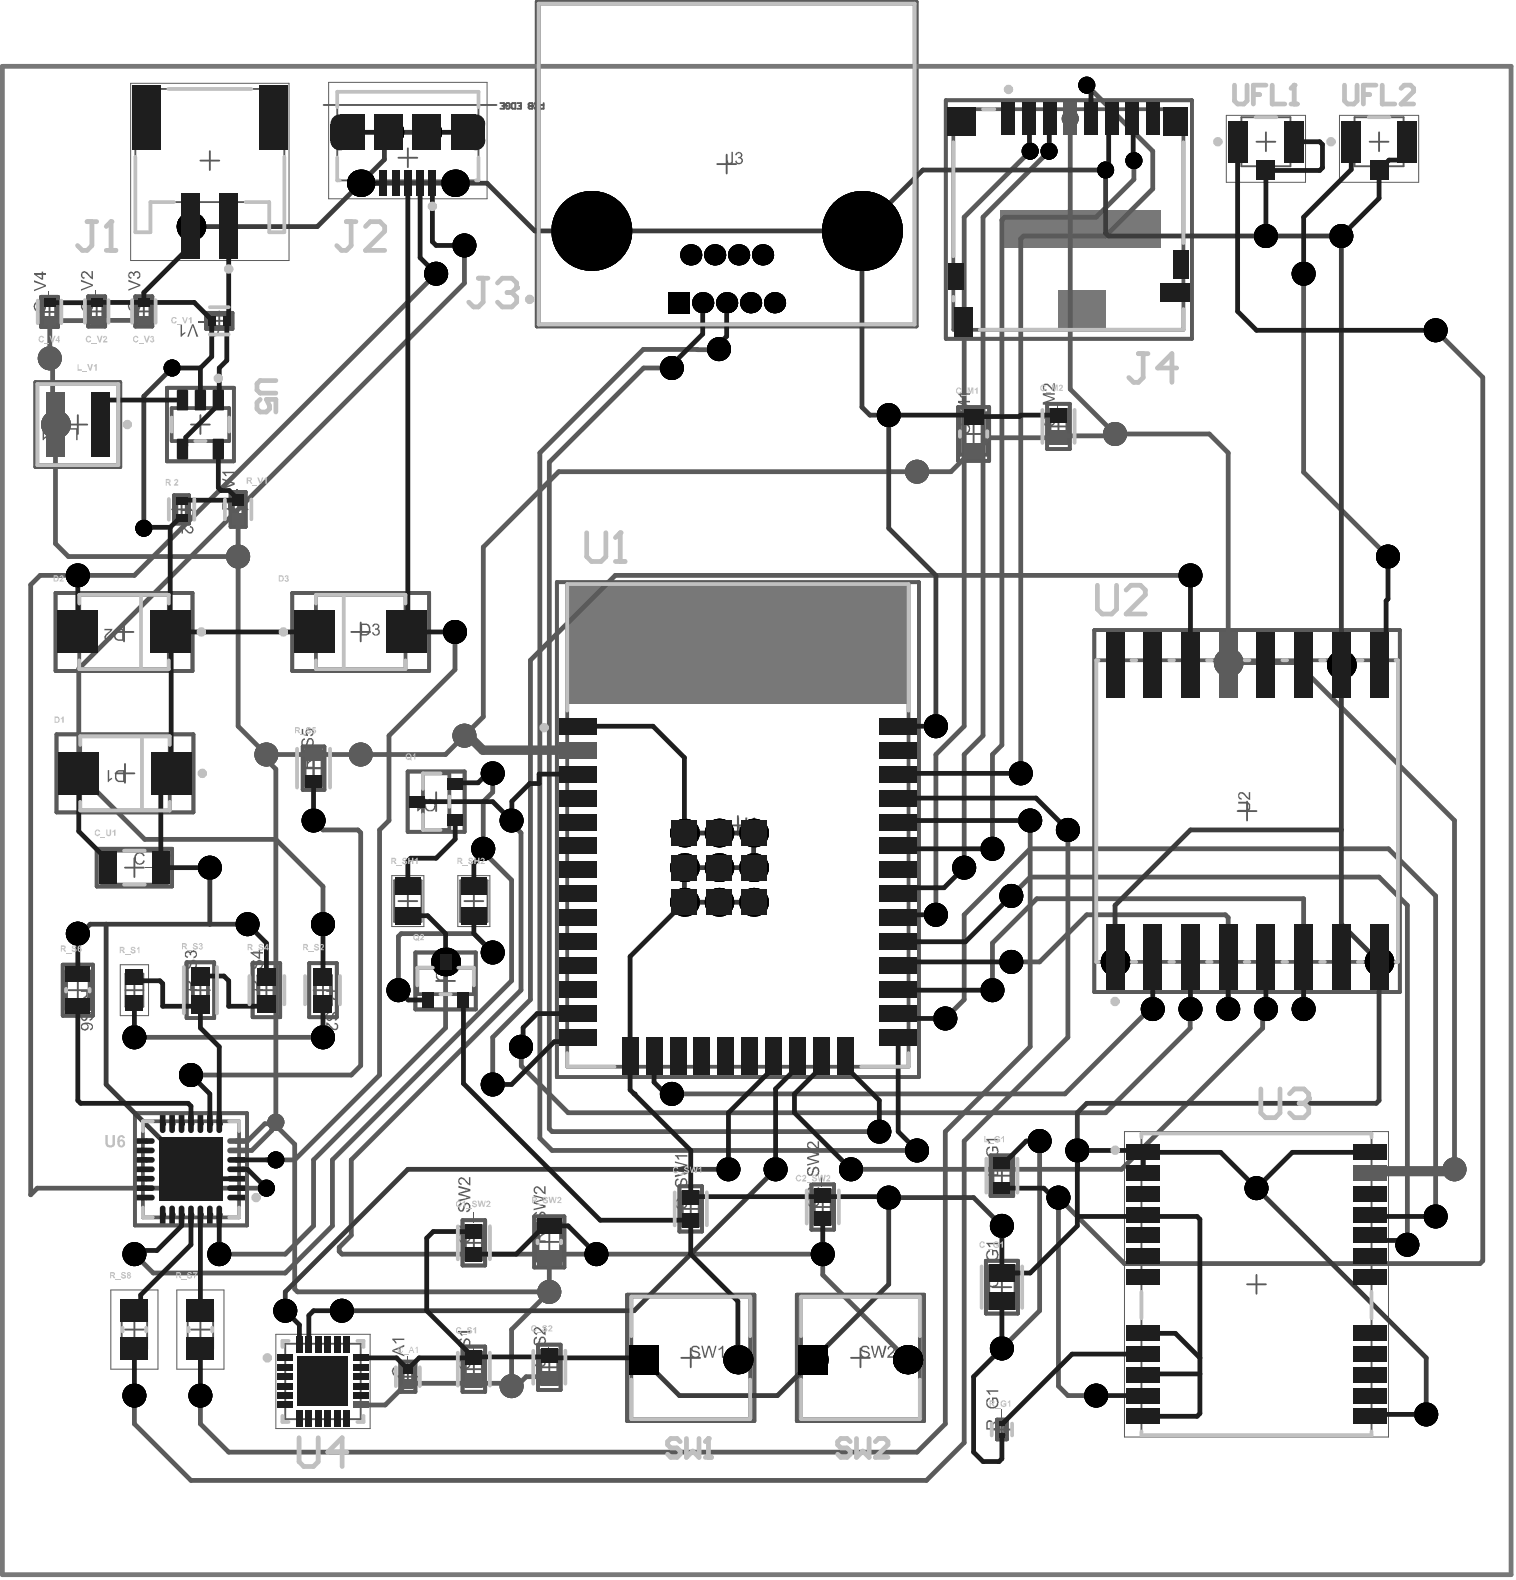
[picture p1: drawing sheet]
<svg xmlns="http://www.w3.org/2000/svg" width="267mm" height="279mm" viewBox="0 0 267 279" stroke-linecap="round" stroke-linejoin="round" font-family="sans-serif">
<g fill="none" stroke="#5a5a5a" stroke-width=".33">
<path d="M25.5 15.7h23v2.7h1.7v22.6h-2.7v-5.4h-21v5.4h-2.6v-22.6h1.6zM35.4 28.3h3.3M37 26.7v3.3M70.3 27.8h3.3M71.9 26.2v3.3M84.4 31.8v-15.6h-24.9v15.6h24.9M126.5 28.9h3.3M128.2 27.3v3.3M186.8 38.7h3.3M188.4 37.1v3.3M219 20.7h8.6v8.6h-8.6zM221.6 25h3.4"/>
<path d="M223.3 23.3v3.4M238.9 20.7h8.7v8.6h-8.7zM241.6 25h3.3M243.3 23.3v3.4M7.1 55h3.3M8.7 53.4v3.3M15.4 54.9h3.3M17.1 53.3v3.3M23.7 54.9h3.3M25.4 53.3v3.3M37 56.6h3.3M38.7 54.9v3.4"/>
<path d="M12.1 74.9h3.3M13.7 73.2v3.4M33.7 74.9h3.3M35.4 73.2v3.4M170.1 76.6h3.3M171.7 74.9v3.3M185 75.2h3.4M186.7 73.6v3.3M30.4 89.9h3.3M32 88.2v3.3M40.3 89.9h3.4M42 88.2v3.3"/>
<path d="M20.2 111.5h3.3M21.9 109.8v3.3M62 111.5h3.3M63.6 109.8v3.3M20.4 136.4h3.3M22 134.8v3.3M53.6 135.5h3.4M55.3 133.8v3.4M76.9 139.7v3.4M22 153h3.4M23.7 151.4v3.3M69.5 155.3h4.9v7.3h-4.9z"/>
<path d="M70.3 158.9h3.3M71.9 157.3v3.3M75.3 141.4h3.3M81.2 155.3h4.8v7.3h-4.8zM81.9 158.9h3.3M83.6 157.3v3.3M128.5 145.6h3.3M130.2 143.9v3.4M218.3 143.1h3.3M220 141.4v3.3M12.1 174.7h3.3M13.7 173v3.3"/>
<path d="M22.1 174.7h3.2M22.1 171.8h3.2v5.8h-3.2zM23.7 173.1v3.1M33.7 174.7h3.3M35.4 173v3.3M45.3 174.7h3.4M47 173v3.3M55.3 174.7h3.3M57 173v3.3M76.9 173h3.4M78.6 171.4v3.3M201.3 199.9h40.6v53.2h-40.6z"/>
<path d="M32 206.3h3.4M33.7 204.6v3.3M81.9 219.2h3.3M83.6 217.6v3.3M95.2 219.1h3.4M96.9 217.4v3.3M120.2 213.2h3.3M121.8 211.6v3.3M143.5 212.9h3.3M145.1 211.2v3.4M175.1 207.4h3.3M176.7 205.7v3.3"/>
<path d="M21.5 231h4.5v7h-4.5zM22 234.5h3.4M23.7 232.9v3.3M33.1 231h4.5v7h-4.5zM33.7 234.5h3.3M35.4 232.9v3.3M50.3 237h13.3v13.3h-13.3zM83.6 239.8v3.4M96.9 239.5v3.3M120.2 239.5h3.3M121.8 237.8v3.4M150.1 239.5h3.3"/>
<path d="M151.8 237.8v3.4M175.1 227h3.3M176.7 225.4v3.3M220 226.5h3.3M221.6 224.9v3.3M55.3 243.7h3.3M57 242v3.3M70.3 242.8h3.3M71.9 241.2v3.3M81.9 241.5h3.3M95.2 241.2h3.4M175.1 252.1h3.3"/>
<path d="M176.7 250.5v3.3"/>
</g>
<path d="M23 14.7h28v31.3h-28zM58 14.5h27.9v20.6h-27.9zM216.3 20.3h14v11.9h-14zM236.3 20.3h13.9v11.9h-13.9zM69.1 154.5h5.7v8.9h-5.7zM80.8 154.5h5.6v8.9h-5.6zM21.2 170.2h5v8.9h-5zM198.3 199.6h46.6v53.9h-46.6zM19.5 227.5h8.4v14h-8.4zM31.2 227.5h8.3v14h-8.3zM48.7 235.4h16.6v16.6h-16.6z" fill="none" stroke="#5a5a5a" stroke-width=".18"/>
<g fill="none" stroke="#5a5a5a" stroke-width=".66">
<path d="M94.7 .3h67v57.3h-67zM95 .6h66.3v56.6h-66.3zM166.8 17.7h43.4v42.1h-43.4zM168.2 19.3h40.5v38.9h-40.5zM7.2 52.4h3v5.3h-3zM7.6 53h2.3v4h-2.3zM15.6 52.3h3v5.3h-3zM15.9 52.9h2.3v4h-2.3zM23.9 52.3h3v5.3h-3zM24.2 52.9h2.3v4h-2.3zM36.3 55.2h4.7v2.8h-4.7zM36.8 55.5h3.8v2.2h-3.8z"/>
<path d="M6.2 67.4h15v15h-15zM6.6 67.7h14.3v14.3h-14.3zM29.4 68.4h11.9v13h-11.9zM30.3 72h10.1v5.8h-10.1zM169 71.8h5.5v9.5h-5.5zM169.3 72.9h4.8v7.3h-4.8zM184.7 71.2h4v8h-4zM185.1 72.3h3.2v5.8h-3.2zM30.7 87.4h2.7v4.9h-2.7zM31.1 88h1.8v3.7h-1.8zM40.7 86.8h2.6v6.1h-2.6zM41.1 88.1h1.8v3.5h-1.8z"/>
<path d="M9.8 104.6h24.2v13.8h-24.2zM14 104.9h15.8v13.1h-15.8zM51.6 104.6h24.1v13.8h-24.1zM55.7 104.9h15.8v13.1h-15.8zM98.2 102.7h63.9v87.3h-63.9zM100 103h60.3v85.2h-60.3zM193 111.1h53.9v63.9h-53.9zM193.4 116.5h53.2v53.2h-53.2zM10 129.5h24.1v13.8h-24.1zM14.1 129.9h15.8v13.1h-15.8zM53.4 131.7h3.8v7.6h-3.8zM53.7 132.6h3.2v5.8h-3.2z"/>
<path d="M71.9 136.1h10.1v10.6h-10.1zM74.6 136.4h4.7v10h-4.7zM17.1 149.7h13.3v6.7h-13.3zM18.1 150h11.3v6h-11.3zM11.1 170.2h5.3v9h-5.3zM11.6 171.3h4.2v6.7h-4.2zM32.9 169.7h4.9v9.9h-4.9zM34 172h2.7v5.3h-2.7zM44.6 169.9h4.8v9.5h-4.8zM45.6 172.1h2.8v5.1h-2.8zM54.5 169.9h4.9v9.5h-4.9zM55.6 172.1h2.8v5.1h-2.8z"/>
<path d="M73.3 168h10.6v10.1h-10.6zM73.6 170.7h10v4.7h-10zM23.8 196.4h19.8v19.7h-19.8zM25.2 197.8h17v16.9h-17zM81.6 215.2h4v8h-4zM82 216.3h3.2v5.8h-3.2zM94.2 214.6h5.4v9h-5.4zM94.8 215.7h4.2v6.7h-4.2zM119.8 209.2h4v8h-4zM120.3 210.3h3.1v5.8h-3.1zM143.1 208.9h4v8h-4zM143.5 210h3.2v5.8h-3.2z"/>
<path d="M174.7 203.8h4v7.2h-4zM175.1 204.4h3.3v6h-3.3zM81.6 237.5h4v8h-4zM82 238.6h3.2v5.8h-3.2zM94.9 237.2h4v8h-4zM95.3 238.3h3.2v5.8h-3.2zM110.6 228.4h22.5v22.3h-22.5zM111.4 228.7h20.9v21.6h-20.9zM140.5 228.4h22.5v22.3h-22.5zM141.3 228.7h21v21.6h-21zM173.9 222.4h5.7v9.3h-5.7zM174.3 223.4h4.8v7.3h-4.8z"/>
<path d="M70.6 240.2h2.7v5.3h-2.7zM71 241.1h1.9v3.5h-1.9zM175.8 250.4h1.8v3.5h-1.8zM176.2 251.1h1.1v2.1h-1.1z"/>
</g>
<g fill="#5a5a5a">
<path d="M12.3 75.5h1.4v2.1h-.3v-1.8h-1.1z"/>
<path d="M10.6 74.9h1.7v.2h-1.7z"/>
<path d="M9.5 75.5h.3l.8 2.1h-.3l-.7-1.8-.6 1.8h-.4z"/>
<path d="M7.5 75.5h.3v1.7l.5-.3v.2l-.4 .2-.2 .3h-.2z"/>
<path d="M77 169.6a.63 .63 0 0 1 1 0l.7 .9v-1.1h.3v1.4l-.3-.1-.5-.5a.65 .65 0 0 0-1.1-.4v.3l.2 .4h.2v.2a.59 .59 0 0 1-.6-.3 .59 .59 0 0 1 .1-.6z"/>
<path d="M65.7 110.2a.61 .61 0 0 1 .8-.2 .61 .61 0 0 1 .3 .8l-.1 .1a.66 .66 0 0 1-.1 1.1 .66 .66 0 0 1-1-.5h.3a.43 .43 0 0 0 .5 .4 .43 .43 0 0 0 .3-.5 .43 .43 0 0 0-.5-.3v-.3a.36 .36 0 0 0 .4-.1 .36 .36 0 0 0-.1-.5 .36 .36 0 0 0-.5 .2l-.1 .2-.3-.1z"/>
<path d="M218.4 141.4h1.2a.89 .89 0 0 1 .8 .4 .89 .89 0 0 1 0 1l-.4 .3h-1.6v-.2h1.2a.58 .58 0 0 0 .7-.4 .58 .58 0 0 0-.4-.7h-1.5z"/>
<path d="M218.5 139.9a.95 .95 0 0 1 1.4 .6l.4 .2v-1h.2v1.4h-.2l-.4-.3a1.64 1.64 0 0 0-1.2-.8v.1a.42 .42 0 0 0-.1 .4 .42 .42 0 0 0 .4 .3v.3a.74 .74 0 0 1-.5-1.2z"/>
<path d="M174 207.1h1.8v-1h.3v1.3h-2.1z"/>
<path d="M176.5 204.3h.2v1.7h-.2z"/>
<path d="M174.1 202.4l.5-.2v.3a.69 .69 0 0 0-.5 .8 .69 .69 0 0 0 .8 .5 .82 .82 0 0 0 .8-.3 .82 .82 0 0 0 0-.9l-.5-.1v.6h-.2v-.9l.9 .1a1.62 1.62 0 0 1-.1 1.6 1.16 1.16 0 0 1-1.8-.5l-.1-.3z"/>
<path d="M174 200.9h2.1v.2h-1.7l.3 .5v.1h-.2l-.3-.5-.2-.1z"/>
<path d="M6.1 53.5l.3-.3h.2v.3a.72 .72 0 0 0-.3 .9 .72 .72 0 0 0 1 .3 .63 .63 0 0 0 .6-.5 .63 .63 0 0 0-.5-.7v-.4a.98 .98 0 0 1 .4 1.7v.1a1.4 1.4 0 0 1-1.6-.2 1.05 1.05 0 0 1-.1-1.2z"/>
<path d="M8.5 51.4h.2v1.7h-.2z"/>
<path d="M6 49.4l2.1 .9v.2l-2.1 .9v-.3l1.9-.7-1.9-.6z"/>
<path d="M130.1 144.2h.3v1.3a.56 .56 0 0 0 .5 .6 .56 .56 0 0 0 .6-.6v-1.3h.3v1.4a.85 .85 0 0 1-.9 .8 .85 .85 0 0 1-.8-.9z"/>
<path d="M132.3 144.7l.9-.5v2.1h-.3v-1.6l-.4 .3h-.2z"/>
<path d="M55.7 132h.2v1.6h-.2z"/>
<path d="M53.2 130.5l.5-.3 .1 .3a.52 .52 0 0 0-.4 .4 .52 .52 0 0 0 .2 .5 .46 .46 0 0 0 .5-.5l.1-.2a.61 .61 0 0 1 .7-.5 .61 .61 0 0 1 .4 .7 .75 .75 0 0 1-.7 1v-.4a.57 .57 0 0 0 .5-.4 .57 .57 0 0 0-.3-.7l-.4 .2a1.05 1.05 0 0 1-.7 1.2 .75 .75 0 0 1-.5-1.2z"/>
<path d="M53.2 128.6h.3v.8l.5 .1a.72 .72 0 0 1 .3-1 .72 .72 0 0 1 1 .4 .72 .72 0 0 1-.5 .9v-.2a.46 .46 0 0 0 .3-.6 .46 .46 0 0 0-.7-.3l-.2 .2v.5l.1 .2v.2l-1.1-.2z"/>
<path d="M35.1 171.1h.2v1.7h-.2z"/>
<path d="M32.6 169.7l.4-.3h.2v.2a.52 .52 0 0 0-.4 .5 .52 .52 0 0 0 .4 .5h.2l.1-.5a.88 .88 0 0 1 .6-.8 .87 .87 0 0 1 .7 .7 .87 .87 0 0 1-.5 .9l-.2 .1v-.3a.66 .66 0 0 0 .2-1.1 .3 .3 0 0 0-.3 0 .3 .3 0 0 0-.2 .2 1.15 1.15 0 0 1-.5 1.1h-.1a.76 .76 0 0 1-.6-1.2z"/>
<path d="M32.6 168a.55 .55 0 0 1 .9 0v-.1a.69 .69 0 0 1 1.2 .1 .69 .69 0 0 1-.6 1v-.2a.45 .45 0 0 0 .4-.6 .45 .45 0 0 0-.6-.3l-.2 .2v.4l-.2-.1a.35 .35 0 0 0-.4-.4 .35 .35 0 0 0-.3 .4 .35 .35 0 0 0 .4 .3l-.1 .3-.5-.3z"/>
<path d="M176.5 248.6h.2v1.7h-.2z"/>
<path d="M174.1 246.8l.5-.3v.3a.76 .76 0 0 0-.3 1 .76 .76 0 0 0 1 .3 .7 .7 0 0 0 .4-1.1v-.2h-.5v.6h-.2v-.9h.8a1.15 1.15 0 0 1-.1 1.8 1.15 1.15 0 0 1-1.7-.5z"/>
<path d="M174 245.2h2.1v.3h-1.7l.3 .4-.2 .1-.2-.3-.3-.3z"/>
<path d="M96.7 215.5h.1v1.7h-.1z"/>
<path d="M94.2 214.1l.5-.4v.4a.54 .54 0 0 0-.2 .9l.2 .1 .3-.3a1.36 1.36 0 0 1 .4-1.1 .77 .77 0 0 1 .8 .4 .77 .77 0 0 1 0 .9v.2l-.5 .2h-.1v-.2a.6 .6 0 0 0 .5-.6 .6 .6 0 0 0-.5-.6l-.3 .3a.88 .88 0 0 1-.8 1 .91 .91 0 0 1-.3-1.2z"/>
<path d="M94.1 210.8l2.1 .6v.2l-1.8 .5 1.8 .5v.4l-2.1 .5v-.3l1.9-.4-1.9-.5v-.3l1.9-.5-1.9-.5z"/>
<path d="M94.2 209.5a.74 .74 0 0 1 1.3 .3l.5 .5v-1.1h.2v1.5l-.4-.2-.7-.8a.39 .39 0 0 0-.5-.1 .39 .39 0 0 0-.2 .4 .32 .32 0 0 0 .4 .3l-.1 .3a.73 .73 0 0 1-.5-1.1z"/>
<path d="M46.7 171.1h.3v1.7h-.3z"/>
<path d="M44.4 169.5l.5-.1v.2a.53 .53 0 0 0-.5 .5 .53 .53 0 0 0 .4 .5l.2-.2a1.09 1.09 0 0 1 .7-1.1 .8 .8 0 0 1 .7 .5 .8 .8 0 0 1-.2 .8l-.3 .4h-.2l-.1-.3a.61 .61 0 0 0 .5-.5 .61 .61 0 0 0-.4-.7l-.2 .1v.4a.95 .95 0 0 1-.6 .9 .76 .76 0 0 1-.6-1.2z"/>
<path d="M41.7 86.3h.3v1.7h-.3z"/>
<path d="M39.2 84.4l2.2 .8v.3l-2.2 .8v-.3l1.9-.7-1.9-.6z"/>
<path d="M39.2 83.2h2.2v.3h-1.7l.3 .5h-.3l-.1-.3-.4-.3z"/>
<path d="M32 92.8h.3l.6 .6a.67 .67 0 0 0 1 .3v-.1a.46 .46 0 0 0-.4-.6v-.2a.68 .68 0 0 1 .6 .9 .68 .68 0 0 1-1.1 .2l-.7-.8v1h-.3z"/>
<path d="M32.1 206.5a.87 .87 0 0 1 1-.2 .87 .87 0 0 1 .5 .9v1.3h-.2v-1.3a.56 .56 0 0 0-.6-.7 .56 .56 0 0 0-.5 .7v1.3h-.4v-1.4z"/>
<path d="M169.1 75l.3-.2h.2l.1 .2a.65 .65 0 0 0-.5 .8 .65 .65 0 0 0 .7 .5 .68 .68 0 0 0 .9-.4 .68 .68 0 0 0-.4-.9v-.3a.86 .86 0 0 1 .6 1.3 1 1 0 0 1-1.1 .6 1.11 1.11 0 0 1-.8-1.6z"/>
<path d="M171.5 72.9h.2v1.7h-.2z"/>
<path d="M169 70.7h2.1v.3h-1.8l1.8 .6v.2l-1.8 .6h1.8v.3h-2.1v-.4l1.8-.6-1.8-.6z"/>
<path d="M169 69.4h2.1v.2h-1.7l.3 .4-.2 .1-.2-.3-.3-.3z"/>
<path d="M23.8 150.7h.1a1.01 1.01 0 0 1 1.4-.2l.2 .4-.2 .1a.7 .7 0 0 0-1-.3 .7 .7 0 0 0-.3 .9 .64 .64 0 0 0 .6 .7 .64 .64 0 0 0 .7-.6l.2 .1a.89 .89 0 0 1-.9 .8 .89 .89 0 0 1-.9-.9v-.6z"/>
<path d="M25.6 152.9h1.8v.2h-1.8z"/>
<path d="M27.5 150.4h.3l.1 1.2a.56 .56 0 0 0 .5 .7 .56 .56 0 0 0 .6-.6v-1.3h.2v1.2a.85 .85 0 0 1-.8 1 .85 .85 0 0 1-.9-1z"/>
<path d="M29.9 150.8l.5-.4h.2v2.1h-.3v-1.7l-.5 .3z"/>
<path d="M36.9 57.5a.99 .99 0 0 1 1.1-.3 .99 .99 0 0 1 .6 1 1 1 0 0 1-.6 1.1 1 1 0 0 1-1.2-.3v-.2l.3-.1a.61 .61 0 0 0 .6 .4 .61 .61 0 0 0 .6-.5 .73 .73 0 0 0-.1-.9 .73 .73 0 0 0-.9-.1l-.3 .4-.2-.1z"/>
<path d="M35 56.6h1.7v.3h-1.7z"/>
<path d="M33.9 57.2h.2l.9 2.2h-.4l-.6-1.9-.7 1.9h-.3z"/>
<path d="M31.9 57.2h.2v1.7l.6-.4v.3l-.7 .6h-.1z"/>
<path d="M174.1 225.6l.4-.4 .1 .3a.7 .7 0 0 0-.3 .9 .7 .7 0 0 0 .9 .3 .63 .63 0 0 0 .7-.6 .63 .63 0 0 0-.6-.6l.1-.3a.92 .92 0 0 1 .7 .8 .92 .92 0 0 1-.4 .9 1.17 1.17 0 0 1-1.7-.4l-.1-.4z"/>
<path d="M176.5 222.6h.2v1.7h-.2z"/>
<path d="M174.1 220.8l.4-.3 .1 .2a.69 .69 0 0 0-.5 .8 .69 .69 0 0 0 .7 .6 .78 .78 0 0 0 .9-.2 .78 .78 0 0 0 .1-.8l-.1-.4h-.5v.7h-.2v-.9h.8a1.14 1.14 0 0 1-.6 1.9 1.07 1.07 0 0 1-1.3-1.1z"/>
<path d="M174 219.2h2.1v.3h-1.7l.3 .4-.2 .1-.2-.4-.3-.2z"/>
<path d="M80.9 240l.5-.3v.3a.65 .65 0 0 0-.4 .7 .65 .65 0 0 0 .7 .6 .72 .72 0 0 0 .8-.3 .72 .72 0 0 0 0-.8l-.3-.3 .1-.2a.99 .99 0 0 1 .6 1.2 .99 .99 0 0 1-1.3 .6h-.2a1.04 1.04 0 0 1-.5-1.5z"/>
<path d="M83.4 237.9h.2v1.7h-.2z"/>
<path d="M81 236.3l.4-.2v.3a.53 .53 0 0 0-.4 .4 .53 .53 0 0 0 .4 .6l.2-.1a1.34 1.34 0 0 1 .7-1.3 .9 .9 0 0 1 .7 .8 .9 .9 0 0 1-.5 .9h-.2l-.1-.2a.61 .61 0 0 0 .5-.5 .61 .61 0 0 0-.2-.6h-.1a.32 .32 0 0 0-.4 .4v.3a.58 .58 0 0 1-.4 .5 .58 .58 0 0 1-.7-.1l-.1-.4v-.4z"/>
<path d="M80.8 234.8h2.2v.3h-1.7l.3 .4-.2 .1-.6-.7z"/>
<path d="M119.1 211.8l.5-.4 .1 .3a.68 .68 0 0 0-.3 .9 .68 .68 0 0 0 .8 .4 .65 .65 0 0 0 .8-.5 .65 .65 0 0 0-.5-.8l.1-.3a.9 .9 0 0 1 .6 1 .9 .9 0 0 1-.8 .8l-.2 .1a1.06 1.06 0 0 1-1.2-1.3z"/>
<path d="M121.6 209.6h.2v1.8h-.2z"/>
<path d="M119.2 208.1l.2-.2h.2l.1 .3a.54 .54 0 0 0-.4 .3 .54 .54 0 0 0 .2 .6h.1a.25 .25 0 0 0 .3-.1 .25 .25 0 0 0 0-.3 .87 .87 0 0 1 .8-.9 .89 .89 0 0 1 .5 1 .89 .89 0 0 1-.7 .7v-.3a.65 .65 0 0 0 .5-.5 .65 .65 0 0 0-.3-.6h-.2l-.2 .1-.1 .5a.63 .63 0 0 1-.8 .6 .89 .89 0 0 1-.2-1.2z"/>
<path d="M119 204.9l2.2 .5v.3l-1.9 .5 1.9 .5v.4l-2.2 .5v-.3l1.9-.4-1.9-.5v-.4l1.9-.4-1.9-.5z"/>
<path d="M119 203.8h2.2v.2h-1.6l.3 .5h-.3l-.2-.4-.4-.2z"/>
<path d="M69.2 241.4l.5-.4 .1 .3a.61 .61 0 0 0-.4 .8 .61 .61 0 0 0 .6 .4 .8 .8 0 0 0 1.1-.6l-.3-.6h-.2v-.3a.95 .95 0 0 1 .7 1 .95 .95 0 0 1-.9 .9 1.03 1.03 0 0 1-1.1-.4 1.03 1.03 0 0 1-.1-1.1z"/>
<path d="M71.7 239.2h.2v1.7h-.2z"/>
<path d="M69.2 236.1h2.1v.3h-1.7l.4 .4v.2h-.3l-.1-.3-.4-.3z"/>
<path d="M151.9 237.5a.9 .9 0 0 1 1.5 .5h-.3a.54 .54 0 0 0-.9-.2 .32 .32 0 0 0 0 .4 .32 .32 0 0 0 .4 0 .87 .87 0 0 1 .8 .9 .88 .88 0 0 1-.9 .5 .88 .88 0 0 1-.8-.8h.3a.6 .6 0 0 0 .6 .5 .6 .6 0 0 0 .6-.5l-.2-.2a1.4 1.4 0 0 1-1.2-.5z"/>
<path d="M153.6 237.4h.3l.4 1.8 .5-1.8h.3l.5 1.8 .5-1.8h.3l-.6 2.1h-.3l-.5-1.9-.5 1.9h-.3z"/>
<path d="M156.6 237.7a.69 .69 0 0 1 1.1-.2 .69 .69 0 0 1-.2 1.1l-.7 .6h1.1v.3h-1.4l.1-.3 .4-.5a.79 .79 0 0 0 .5-1.1h-.1a.39 .39 0 0 0-.4 0 .39 .39 0 0 0-.2 .5l-.2-.1z"/>
<path d="M129 26.8h.3v1.5a.56 .56 0 0 1-.6 .7 .56 .56 0 0 1-.5-.7h.2a.32 .32 0 0 0 .3 .4 .32 .32 0 0 0 .3-.4z"/>
<path d="M129.8 27a.61 .61 0 0 1 .8-.1 .61 .61 0 0 1 .2 .8l-.2 .1a.63 .63 0 0 1 .4 .8 .63 .63 0 0 1-.8 .4l-.3-.1-.2-.3v-.2l.2-.1a.43 .43 0 0 0 .4 .4 .43 .43 0 0 0 .5-.3 .43 .43 0 0 0-.3-.5l-.3 .1v-.3a.35 .35 0 0 0 .4-.2 .35 .35 0 0 0-.2-.5h-.3l-.2 .4h-.2z"/>
<path d="M187.4 39a.63 .63 0 0 1 .7-.2 .63 .63 0 0 1 .4 .6l-.3 .1a.35 .35 0 0 0-.3-.5 .35 .35 0 0 0-.3 .5v1.4h-.3z"/>
<path d="M80.9 217.8l.4-.4 .1 .3a.71 .71 0 0 0-.3 .9 .71 .71 0 0 0 .9 .4 .65 .65 0 0 0 .7-.5 .65 .65 0 0 0-.5-.8l.1-.3a1 1 0 0 1 .7 1.1 1 1 0 0 1-1 .8 1.09 1.09 0 0 1-1.1-.7z"/>
<path d="M80.8 216.2h2.2v.2h-1.7l.3 .5h-.2l-.3-.4-.3-.2z"/>
<path d="M83.4 213.9h.2v1.8h-.2z"/>
<path d="M80.9 212.5l.3-.3h.2v.3a.53 .53 0 0 0-.4 .4 .53 .53 0 0 0 .4 .6l.2-.3a1.04 1.04 0 0 1 .9-1.1 .94 .94 0 0 1 .3 1.5l-.3 .2h-.2l-.1-.2a.32 .32 0 0 0 .4-.4 .44 .44 0 0 0 .1-.5 .44 .44 0 0 0-.5-.2l-.2 .3a.95 .95 0 0 1-.6 .9 .64 .64 0 0 1-.6-.3 .64 .64 0 0 1 .1-.7z"/>
<path d="M80.9 209.2l2.1 .6v.3l-1.9 .4 1.9 .6v.3l-2.1 .6v-.4l1.7-.4-1.7-.4v-.4l1.7-.5-1.7-.4z"/>
<path d="M80.9 207.8h.1a.8 .8 0 0 1 1.2 .4l.5 .5v-1.1h.3v1.5a1.02 1.02 0 0 1-1-.8l-.2-.1a.41 .41 0 0 0-.7-.1 .41 .41 0 0 0 .3 .6v.3a.69 .69 0 0 1-.5-1.1z"/>
<path d="M142.5 211.4l.4-.3 .1 .3a.66 .66 0 0 0-.4 .8 .66 .66 0 0 0 .8 .4 .67 .67 0 0 0 .9-.4 .67 .67 0 0 0-.5-.8v-.4a1 1 0 0 1 .7 1.2 1 1 0 0 1-1.1 .8 1.06 1.06 0 0 1-.9-1.6z"/>
<path d="M142.6 209.5a.99 .99 0 0 1 1.1 .5l.5 .5v-1.1h.3v1.5l-.4-.1-.4-.5a.97 .97 0 0 0-1-.5 .37 .37 0 0 0-.1 .5 .37 .37 0 0 0 .4 .2v.3a.69 .69 0 0 1-.7-.5 .69 .69 0 0 1 .3-.8z"/>
<path d="M144.9 207.6h.2v1.7h-.2z"/>
<path d="M142.4 206.2l.4-.3h.2v.2a.51 .51 0 0 0-.5 .6 .51 .51 0 0 0 .5 .4l.2-.2a1.04 1.04 0 0 1 .6-1.1 .85 .85 0 0 1 .8 .8 .85 .85 0 0 1-.8 .9v-.3a.65 .65 0 0 0 .4-.9l-.1-.1a.22 .22 0 0 0-.2-.2 .22 .22 0 0 0-.2 .2l-.1 .2a.94 .94 0 0 1-.6 1 .67 .67 0 0 1-.6-.9z"/>
<path d="M142.4 202.9l2.1 .5v.4l-1.9 .5 1.9 .5v.2l-2.1 .6v-.2l1.8-.5-1.8-.5v-.3l1.8-.5-1.8-.4z"/>
<path d="M142.5 201.5a.89 .89 0 0 1 1.2 .4l.5 .5v-1.1h.3v1.4h-.3l-.4-.4a1.08 1.08 0 0 0-1-.7l-.1 .1a.37 .37 0 0 0-.1 .5 .37 .37 0 0 0 .4 .2v.3a.79 .79 0 0 1-.5-1.1z"/>
<path d="M184.1 73.7l.3-.3 .2 .3a.65 .65 0 0 0-.5 .7 .65 .65 0 0 0 .8 .5 .7 .7 0 0 0 .7-.1 .7 .7 0 0 0 .2-.7l-.2-.3-.3-.1 .1-.3a.8 .8 0 0 1 .7 1.1v.2a1.17 1.17 0 0 1-1.2 .6 1.17 1.17 0 0 1-1-.8v-.6z"/>
<path d="M186.5 71.6h.1v1.7h-.1z"/>
<path d="M183.9 69.4h2.2v.2h-1.8l1.8 .6v.3l-1.8 .6h1.8v.3h-2.2v-.4l1.9-.6-1.9-.7z"/>
<path d="M184.1 67.8a1.04 1.04 0 0 1 1.3 .4l.4 .5v-1.1h.3v1.4h-.3l-.5-.5a.81 .81 0 0 0-1-.5l-.2 .3h.1a.32 .32 0 0 0 .4 .4l-.1 .3a.76 .76 0 0 1-.4-1.2z"/>
<path d="M94.3 239.6l.4-.2 .1 .3a.64 .64 0 0 0-.5 .7 .64 .64 0 0 0 .7 .5 .78 .78 0 0 0 .9-.2 .78 .78 0 0 0 0-1l-.4-.1 .1-.3a.94 .94 0 0 1 .7 1 .94 .94 0 0 1-.9 .9 1.03 1.03 0 0 1-1.1-.4 1.03 1.03 0 0 1 0-1.2z"/>
<path d="M96.7 237.5h.1v1.7h-.1z"/>
<path d="M94.3 235.9l.4-.1v.2a.63 .63 0 0 0-.2 1 .37 .37 0 0 0 .4-.1 .37 .37 0 0 0 .1-.4h.1a.95 .95 0 0 1 .5-.8 .91 .91 0 0 1 .7 .9 .91 .91 0 0 1-.7 .9v-.4a.32 .32 0 0 0 .4-.4l.1-.3a.38 .38 0 0 0-.5-.4 .38 .38 0 0 0-.3 .5 .88 .88 0 0 1-.7 .9 .94 .94 0 0 1-.3-1.5z"/>
<path d="M94.2 234.3a.74 .74 0 0 1 1.3 .3l.5 .5v-1h.2v1.4l-.6-.3a1.57 1.57 0 0 0-1.1-.9 .48 .48 0 0 0-.1 .5 .48 .48 0 0 0 .4 .4l-.1 .2a.73 .73 0 0 1-.5-1.1z"/>
<path d="M14.4 53.5l.4-.4 .2 .3a.67 .67 0 0 0-.5 .8 .67 .67 0 0 0 .9 .5 .66 .66 0 0 0 .8-.5 .66 .66 0 0 0-.5-.8v-.3a.99 .99 0 0 1 .7 1.3 .99 .99 0 0 1-1.4 .5 .88 .88 0 0 1-.7-1z"/>
<path d="M16.8 51.3h.2v1.8h-.2z"/>
<path d="M14.3 49.3l2.1 .9v.2l-2.1 .9v-.3l1.9-.6-1.9-.7z"/>
<path d="M14.4 48.1a.59 .59 0 0 1 1.1 .1l.6 .7v-1.1h.3v1.5l-.4-.2-.5-.6a.68 .68 0 0 0-1-.3v.2a.37 .37 0 0 0 .1 .4 .37 .37 0 0 0 .4 .1l-.1 .3a.73 .73 0 0 1-.5-1.1z"/>
<path d="M22.6 53.5l.5-.4 .1 .3a.7 .7 0 0 0-.3 .9 .7 .7 0 0 0 .9 .4 .64 .64 0 0 0 .7-.6 .64 .64 0 0 0-.5-.7l.1-.3a1 1 0 0 1 .7 .9 1 1 0 0 1-.6 .9 1.15 1.15 0 0 1-1.6-.6z"/>
<path d="M25.2 51.3h.1v1.8h-.1z"/>
<path d="M22.6 49.3l2.2 .9v.2l-2.2 .9v-.3l1.9-.6-1.9-.7z"/>
<path d="M22.7 48.1l.3-.1a.46 .46 0 0 1 .6 .2 .64 .64 0 0 1 .8-.3 .64 .64 0 0 1 .4 .8l-.1 .3-.3 .2h-.2v-.3a.44 .44 0 0 0 .4-.5 .44 .44 0 0 0-.6-.3v.1a.3 .3 0 0 0-.3 .1 .3 .3 0 0 0 0 .4h-.2a.35 .35 0 0 0-.3-.5 .35 .35 0 0 0-.4 .4 .35 .35 0 0 0 .4 .3v.3a.64 .64 0 0 1-.6-1z"/>
<path d="M19 135.8h.3v1.7v-.1l.5-.2v.2l-.4 .2-.2 .4h-.2z"/>
<path d="M18.4 110.9h1.5l-.3 .5-.7 .6a.42 .42 0 0 0-.2 .7 .42 .42 0 0 0 .7-.1l.1-.2h.3a.67 .67 0 0 1-.9 .6 .67 .67 0 0 1-.4-.9l.9-.9h-1z"/>
<path d="M73.6 141h.2v1.7l.6-.4v.3l-.6 .5h-.2z"/>
<path d="M56.9 176.6h.2v1.7h-.2z"/>
<path d="M57.8 178.5l.4-.1v.3a.6 .6 0 0 0-.5 .6 .6 .6 0 0 0 .5 .6l.3-.5a.76 .76 0 0 1 .8-.9 1.02 1.02 0 0 1 0 1.5h-.2v-.2a.63 .63 0 0 0 0-1h-.1l-.2 .2a1.21 1.21 0 0 1-.6 1.1 .85 .85 0 0 1-.7-.6 .85 .85 0 0 1 .2-.8z"/>
<path d="M57.5 180.4h.3l.4 .4a1.08 1.08 0 0 0 1 .7l.3-.5h-.1a.26 .26 0 0 0-.1-.3 .26 .26 0 0 0-.3 0l.1-.3a.69 .69 0 0 1 .6 .6 .69 .69 0 0 1-.6 .7 .95 .95 0 0 1-.9-.6l-.4-.4v1h-.3z"/>
<path d="M13.7 176.6h.2v1.7h-.2z"/>
<path d="M14.4 178.6l.6-.2v.3a.69 .69 0 0 0-.2 1.2h.2l.2-.4a.97 .97 0 0 1 .6-1 .74 .74 0 0 1 .5 1.2l-.2 .3h-.3l.1-.2a.53 .53 0 0 0 .3-.6 .53 .53 0 0 0-.4-.4h-.2l-.1 .4a.89 .89 0 0 1-.6 .9 .86 .86 0 0 1-.6-1.2z"/>
<path d="M122 237.5a.97 .97 0 0 1 1.4 .4l-.2 .1a.58 .58 0 0 0-1-.1v.1a.34 .34 0 0 0 .5 .2v.1a.61 .61 0 0 1 .7 .5 .61 .61 0 0 1-.5 .7 .72 .72 0 0 1-.7 0 .72 .72 0 0 1-.4-.7l.3 .1a.62 .62 0 0 0 1.1 .2 .47 .47 0 0 0-.6-.5l-.1-.1a.59 .59 0 0 1-.5-.3 .59 .59 0 0 1 0-.7z"/>
<path d="M123.7 237.4h.2l.5 1.8 .5-1.8h.3l.5 1.8 .4-1.8h.3l-.6 2.1h-.2l-.6-1.9-.5 1.9h-.3z"/>
<path d="M126.7 237.9l.4-.1 .3-.4h.2v2.1h-.3v-1.6l-.4 .2h-.2z"/>
<path d="M77.2 171.6v.1a.75 .75 0 0 0 .1 .9 .75 .75 0 0 0 .9 .2 .68 .68 0 0 0 .5-1.1v.4l-.3-.1 .1-.2a.25 .25 0 0 0 0-.3 .25 .25 0 0 0-.3-.1l-.6-.1zM77 171.5a1.46 1.46 0 0 1 1.8-.2l.2-.3 .2 .1-.1 .1a.51 .51 0 0 0 0 .8 1.1 1.1 0 0 1-1.7 .9 1.03 1.03 0 0 1-.4-1.4z"/>
<path d="M63.9 110.2v1.7h.6a.91 .91 0 0 0 .6-.8 .91 .91 0 0 0-.4-.9zM63.6 110h.8a.98 .98 0 0 1 .9 1.3 .9 .9 0 0 1-.7 .8h-1z"/>
<path d="M6.4 48.5l1 .6v-.6zM6 48.2h1.4v-.3h.2v.3h.5v.3h-.5v.8h-.2l-1.4-.9z"/>
<path d="M53.5 134.2l-.1 1.1h.7v-.6a.36 .36 0 0 0-.1-.5 .36 .36 0 0 0-.5 0zM53.3 134a.61 .61 0 0 1 .7-.1 .61 .61 0 0 1 .3 .5l.2-.2 .8-.6v.4l-.6 .4-.4 .4v.5h1v.2h-2.2v-1.1z"/>
<path d="M32.9 173.4l-.1 1h.7v-.8a.42 .42 0 0 0-.6-.2zM32.7 173.2a.63 .63 0 0 1 .7-.2 .63 .63 0 0 1 .4 .6l.1-.3 .8-.5v.4l-.5 .2-.4 .5v.5h.9v.3h-2.1z"/>
<path d="M174.2 251v.9h.7l-.1-.9a.32 .32 0 0 0-.3-.2 .32 .32 0 0 0-.3 .2zM174.1 250.7a.6 .6 0 0 1 .6-.2 .6 .6 0 0 1 .5 .6l.1-.3 .8-.5v.3l-.9 .7v.6h.9v.3h-2.1z"/>
<path d="M94.4 217.9v.9h.7l-.1-.9a.34 .34 0 0 0-.6 0zM94.2 217.6a.63 .63 0 0 1 .7-.2 .63 .63 0 0 1 .4 .6l.2-.3 .7-.5v.4l-.5 .3-.4 .4v.5h.9v.3h-2.1z"/>
<path d="M44.6 173.3l-.2 .3v.8h.8l-.1-.8a.34 .34 0 0 0-.5-.3zM44.3 173.3a.59 .59 0 0 1 .7-.3 .59 .59 0 0 1 .4 .6l.1-.3 .9-.5v.4l-.9 .6v.6h.9v.3h-2.2z"/>
<path d="M44.6 168.2l1 .7v-.7zM44.2 167.9h1.4v-.3h.3v.3h.5v.3h-.5v.9h-.3l-1.4-1z"/>
<path d="M39.5 88.6v1h.7l-.1-.8a.33 .33 0 0 0-.2-.3 .33 .33 0 0 0-.4 .1zM39.3 88.5a.59 .59 0 0 1 .7-.3 .59 .59 0 0 1 .4 .6l.2-.3 .8-.5v.4l-.8 .4-.2 .4v.4h1v.3h-2.2z"/>
<path d="M33.2 90.1v.7a.35 .35 0 0 0 .2 .4 .35 .35 0 0 0 .4 0l.1-1.1zM32 89.9h2.1v1a.59 .59 0 0 1-.5 .7 .59 .59 0 0 1-.6-.6l-.3 .3-.7 .4v-.3l.6-.3 .4-.5v-.5h-1z"/>
<path d="M30.3 206.5a.78 .78 0 0 1 1-.1 .78 .78 0 0 1 .3 1 .79 .79 0 0 1-.3 .9 .79 .79 0 0 1-1-.1l-.1-.2 .3-.1a.43 .43 0 0 0 .5 .3 .43 .43 0 0 0 .3-.5v-.3a.62 .62 0 0 1-.8 .2 .62 .62 0 0 1-.3-.8zM30.6 206.6a.46 .46 0 0 0 0 .7 .46 .46 0 0 0 .7-.1 .46 .46 0 0 0-.3-.7z"/>
<path d="M69.4 238.3l1.1 .3v-.7zM69.2 238.1l2.1-.9v.3l-.7 .3v.9l.7 .2v.3l-2.1-.8z"/>
<path d="M186.1 39.5v1l.7-1zM185.9 38.8h.2v.5h1v.2l-1 1.4h-.2v-1.4h-.4v-.2h.4z"/>
<path d="M20.8 136.2a1.02 1.02 0 0 0 .2 1.5h.7v-1.6zM20.4 136.1l.5-.3h1.1v2.2h-.8a.96 .96 0 0 1-.9-1.4z"/>
<path d="M20.5 111.3a1.12 1.12 0 0 0 .3 1.5h.7v-1.6zM20.3 111.2l.3-.3h1.2v2.1h-.8a.98 .98 0 0 1-.9-1.3z"/>
<path d="M75.4 141.3a.97 .97 0 0 0 .6 1.6 .32 .32 0 0 0 .5-.4 .86 .86 0 0 0-.7-1.3h-.2l.3 .1-.1 .3zM74.9 140.8l.5 .3a1.05 1.05 0 0 1 1.2 .1 1.05 1.05 0 0 1 .2 1.2 .96 .96 0 0 1-.7 .7 .96 .96 0 0 1-1-.3 1.24 1.24 0 0 1 .1-1.6l-.3-.1z"/>
<path d="M58.7 175v.6a.36 .36 0 0 0 .3 .5 .36 .36 0 0 0 .4-.4v-.7zM57.5 174.7h2.2v1a.43 .43 0 0 1-.4 .6 .55 .55 0 0 1-.6 0 .55 .55 0 0 1-.2-.5l-.4 .4-.6 .4v-.4l1-.7v-.5h-1z"/>
<path d="M15.5 175v.7a.35 .35 0 0 0 .3 .4 .35 .35 0 0 0 .3-.4v-.7zM14.3 174.7h2.1v1a.6 .6 0 0 1-.6 .7 .6 .6 0 0 1-.6-.6l-.1 .3-.8 .5v-.4l.9-.7v-.5h-.9z"/>
<path d="M14.4 180.5h.1a1.31 1.31 0 0 1 1.9 .5l-.1 .5-.4 .2v-.2a.38 .38 0 0 0 .3-.5 .38 .38 0 0 0-.4-.3l-.4-.1a.68 .68 0 0 1 0 1 .68 .68 0 0 1-1 0 .68 .68 0 0 1 0-1zM14.4 181a.48 .48 0 0 0 .7 .5 .48 .48 0 0 0 .1-.8h-.2a.46 .46 0 0 0-.6 .3z"/>
</g>
<path d="M57.1 18.5h30.5M93.9 18.7h-.5l-.2-.3 .2-.2h.5v1M94.2 18.4l.2-.2h.3l.2 .2v.6l-.2 .2h-.3l-.2-.2M95.9 18.2v1h-.5l-.2-.2v-.3l.2-.2h.5" fill="none" stroke="#5a5a5a" stroke-width=".33"/>
<circle cx="93.9" cy="18.7" r=".17" fill="#5a5a5a"/>
<path d="M88.2 18.2h.7v1h-.7M88.6 18.7h.3M89.6 18.7h-.4v-.3l.2-.2h.3l.2 .2v.6l-.2 .2h-.3l-.2-.2M90.2 18.4l.2-.2h.5v1h-.5l-.2-.2zM91.2 18.2h.7v1h-.7M91.6 18.7h.3M93.9 18.7h-.5l-.2 .1 .2 .4h.5" fill="none" stroke="#5a5a5a" stroke-width=".33"/>
<path d="M.4 11.7h266.1v266.1h-266.1z" fill="none" stroke="#787878" stroke-width=".84"/>
<g fill="#787878">
<path d="M100.2 103.2h59.9v20.9h-59.9z" fill-rule="evenodd"/>
<path d="M100.2 103.2h59.9v20.9h-59.9z" fill-rule="evenodd"/>
<path d="M186.6 51.1h8.3v6.7h-8.3z" fill-rule="evenodd"/>
<path d="M176.5 37.1h28.2v6.7h-28.2z" fill-rule="evenodd"/>
</g>
<g fill="none" stroke="#5a5a5a" stroke-width=".84">
<path d="M191.7 15l11.6 11.7v6.6l-8.3 8.3h-14.5l-.5 .5v94.3M181.7 26.7l-11.6 11.6v89.8l-5 5v28.3M185 26.7l-11.6 11.6v91.5l-3.3 3.3v19.9M200 28.3v3.4l-6.6 6.6h-16.2l-.5 .5v92.6l-1.6 1.7v16.6M229.9 48.3v35l14.9 14.9M253.2 58.3l8.3 8.3v155.8l-.4 .5h-62.8l-11.6-11.7v33.3l1.7 1.7h5M118.5 64.9h-5l-16.6 16.6v117.6l.5 .5h57.7M126.8 61.6l-.1 .1-13.2-.1-18.3 18.3v120.9l2.2 2.1h64.4M5.4 103.2v107.5l1.2-1.1h40.4M80.3 111.5v6.6l-11.7 11.7v14.9l-1.6 1.7v43.2l-15 15h-3.3M86.9 136.4v3.3l-1.7 1.7v8.8l5 5v17.8l-31.6 31.6v11.6l-8.3 8.3h-23.3l-3.3-3.3M25.5 148.1h23.2l8.3 8.3v6.6"/>
<path d="M55.3 144.7l1.7 1.7h6.1l.5 .5v41.1l-1.6 1.6h-28.3M85.2 149.7h.1M90.2 144.7v.5l1.7 1.7v27.8l-29.9 29.9v13.3l-2.2 2.1v.7l.5 .5h84.8M181.7 144.7v39.9l-15 15v51.6l-4.9 4.9h-121.5l-4.9-4.9v-5M188.4 146.4v36.6l-18.3 18.3v53.2l-6.7 6.6h-129.7l-10-9.9v-5M86.9 168l-3.3-3.3h-12.8l-.5 .5v9.5M23.7 183h33.3M183.4 201.3v29.9l-6.7 6.6"/>
</g>
<circle cx="85.2" cy="149.7" r=".42" fill="#5a5a5a"/>
<path d="M76.9 48.3l-53.2 53.2h-16.6l-1.7 1.7M81.9 43.3v6.6l-68 68.1v18.4l11.6 11.7M78.6 169.7v11.6l-23.3 23.3v11.6l-5 5h-11.6M145.1 221.2v3.7l15 14.9" fill="none" stroke="#5a5a5a" stroke-width=".84"/>
<g fill="#000">
<circle cx="90.2" cy="144.7" r="2.11"/>
<circle cx="128.5" cy="206.3" r="2.11"/>
<circle cx="136.8" cy="206.3" r="2.11"/>
<circle cx="150.1" cy="206.3" r="2.11"/>
<circle cx="156.8" cy="211.2" r="2.11"/>
<circle cx="50.3" cy="231.2" r="2.11"/>
<circle cx="60.3" cy="231.2" r="2.11"/>
<circle cx="55.1" cy="241.8" r=".83"/>
<circle cx="55.1" cy="245.5" r=".83"/>
<circle cx="58.8" cy="241.8" r=".83"/>
<circle cx="58.8" cy="245.5" r=".83"/>
</g>
<circle cx="81.9" cy="129.8" r="2.11" fill="#5c5c5c"/>
<g fill="#000">
<circle cx="30.4" cy="64.9" r="1.5"/>
<circle cx="25.4" cy="93.2" r="1.5"/>
<circle cx="86.9" cy="136.4" r="2.11"/>
<circle cx="170.1" cy="153" r="2.11"/>
<circle cx="165.1" cy="161.4" r="2.11"/>
</g>
<circle cx="256.6" cy="206.3" r="2.11" fill="#5c5c5c"/>
<g fill="#000">
<circle cx="191.7" cy="15" r="1.5"/>
<circle cx="181.7" cy="26.7" r="1.5"/>
<circle cx="185" cy="26.7" r="1.5"/>
<circle cx="195" cy="30" r="1.5"/>
<circle cx="200" cy="28.3" r="1.5"/>
<circle cx="223.3" cy="41.6" r="2.11"/>
<circle cx="229.9" cy="48.3" r="2.11"/>
<circle cx="236.6" cy="41.6" r="2.11"/>
<circle cx="253.2" cy="58.3" r="2.11"/>
<circle cx="118.5" cy="64.9" r="2.11"/>
<circle cx="126.8" cy="61.6" r="2.11"/>
<circle cx="244.8" cy="98.2" r="2.11"/>
<circle cx="80.3" cy="111.5" r="2.11"/>
<circle cx="210" cy="101.5" r="2.11"/>
<circle cx="165.1" cy="128.1" r="2.11"/>
<circle cx="180" cy="136.4" r="2.11"/>
<circle cx="55.3" cy="144.7" r="2.11"/>
<circle cx="175.1" cy="149.7" r="2.11"/>
<circle cx="178.4" cy="158" r="2.11"/>
<circle cx="181.7" cy="144.7" r="2.11"/>
<circle cx="188.4" cy="146.4" r="2.11"/>
<circle cx="43.7" cy="163" r="2.11"/>
<circle cx="70.3" cy="174.7" r="2.11"/>
<circle cx="86.9" cy="168" r="2.11"/>
<circle cx="166.7" cy="179.6" r="2.11"/>
<circle cx="175.1" cy="174.7" r="2.11"/>
<circle cx="178.4" cy="169.7" r="2.11"/>
<circle cx="203.3" cy="178" r="2.11"/>
<circle cx="210" cy="178" r="2.11"/>
<circle cx="216.6" cy="178" r="2.11"/>
<circle cx="223.3" cy="178" r="2.11"/>
<circle cx="229.9" cy="178" r="2.11"/>
<circle cx="23.7" cy="183" r="2.11"/>
<circle cx="33.7" cy="189.6" r="2.11"/>
<circle cx="57" cy="183" r="2.11"/>
<circle cx="86.9" cy="191.3" r="2.11"/>
<circle cx="91.9" cy="184.6" r="2.11"/>
<circle cx="118.5" cy="193" r="2.11"/>
<circle cx="155.1" cy="199.6" r="2.11"/>
<circle cx="161.8" cy="202.9" r="2.11"/>
<circle cx="176.7" cy="216.2" r="2.11"/>
<circle cx="183.4" cy="201.3" r="2.11"/>
<circle cx="186.7" cy="211.2" r="2.11"/>
<circle cx="248.2" cy="219.6" r="2.11"/>
<circle cx="253.2" cy="214.6" r="2.11"/>
<circle cx="105.2" cy="221.2" r="2.11"/>
<circle cx="145.1" cy="221.2" r="2.11"/>
<circle cx="176.7" cy="237.8" r="2.11"/>
<circle cx="23.7" cy="246.2" r="2.11"/>
<circle cx="35.3" cy="246.2" r="2.11"/>
<circle cx="193.4" cy="246.2" r="2.11"/>
<circle cx="251.6" cy="249.5" r="2.11"/>
</g>
<circle cx="48.7" cy="197.9" r="1.5" fill="#5c5c5c"/>
<g fill="#000">
<circle cx="76.9" cy="48.3" r="2.11"/>
<circle cx="81.9" cy="43.3" r="2.11"/>
<circle cx="13.7" cy="101.5" r="2.11"/>
<circle cx="85.2" cy="149.7" r="2.11"/>
<circle cx="57" cy="163" r="2.11"/>
<circle cx="47" cy="209.6" r="1.5"/>
<circle cx="48.7" cy="204.6" r="1.5"/>
<circle cx="23.7" cy="221.2" r="2.11"/>
<circle cx="38.7" cy="221.2" r="2.11"/>
</g>
<g fill="#5c5c5c">
<circle cx="90.2" cy="244.5" r="2.11"/>
<circle cx="96.9" cy="227.9" r="2.11"/>
<circle cx="47" cy="133.1" r="2.11"/>
<circle cx="188.8" cy="20.9" r="1.5"/>
<circle cx="196.7" cy="76.6" r="2.11"/>
<circle cx="161.8" cy="83.2" r="2.11"/>
<circle cx="63.6" cy="133.1" r="2.11"/>
<circle cx="42" cy="98.2" r="2.11"/>
<circle cx="8.8" cy="63.2" r="2.11"/>
</g>
<g fill="#000">
<circle cx="156.8" cy="73.2" r="2.11"/>
<circle cx="37" cy="153" r="2.11"/>
<circle cx="13.7" cy="164.7" r="2.11"/>
<circle cx="78.6" cy="169.7" r="2.53"/>
<circle cx="33.7" cy="206.3" r="2.53"/>
<circle cx="190" cy="202.9" r="2.11"/>
<circle cx="221.6" cy="209.6" r="2.11"/>
<circle cx="113.5" cy="239.8" r="2.53"/>
<circle cx="130.2" cy="239.8" r="2.58"/>
</g>
<path d="M110.9 237.3h5.2v5.1h-5.2z" fill-rule="evenodd" fill="#000"/>
<circle cx="9.8" cy="74.9" r="2.53" fill="#5c5c5c"/>
<g fill="#000">
<circle cx="33.7" cy="40" r="2.53"/>
<circle cx="63.6" cy="32.3" r="2.41"/>
<circle cx="68.6" cy="23.3" r="2.53"/>
<circle cx="75.3" cy="23.3" r="2.53"/>
<circle cx="80.3" cy="32.3" r="2.41"/>
<circle cx="104.3" cy="40.7" r="7"/>
<circle cx="104.3" cy="40.7" r="2.53"/>
<circle cx="121.8" cy="45" r="1.86"/>
<circle cx="123.9" cy="53.4" r="1.86"/>
<circle cx="126.1" cy="45" r="1.86"/>
<circle cx="128.2" cy="53.4" r="1.86"/>
<circle cx="130.3" cy="45" r="1.86"/>
<circle cx="132.4" cy="53.4" r="1.86"/>
<circle cx="134.5" cy="45" r="1.86"/>
<circle cx="136.6" cy="53.4" r="1.86"/>
<circle cx="152" cy="40.7" r="2.53"/>
<circle cx="152" cy="40.7" r="7"/>
<circle cx="236.6" cy="117.3" r="2.53"/>
<circle cx="13.9" cy="136.4" r="2.53"/>
<circle cx="120.7" cy="153" r="2.53"/>
<circle cx="120.7" cy="159.1" r="2.53"/>
<circle cx="120.7" cy="146.9" r="2.53"/>
<circle cx="126.8" cy="153" r="2.53"/>
<circle cx="126.8" cy="146.9" r="2.53"/>
<circle cx="126.8" cy="159.1" r="2.53"/>
<circle cx="132.9" cy="153" r="2.53"/>
<circle cx="132.9" cy="146.9" r="2.53"/>
<circle cx="132.9" cy="159.1" r="2.53"/>
<circle cx="196.7" cy="169.7" r="2.53"/>
<circle cx="243.3" cy="169.7" r="2.53"/>
<circle cx="143.5" cy="239.8" r="2.53"/>
<circle cx="160.1" cy="239.8" r="2.58"/>
<circle cx="160.1" cy="239.8" r="2.53"/>
</g>
<g fill="#000">
<path d="M117.9 51.5h3.7v3.8h-3.7z" fill-rule="evenodd"/>
<path d="M140.9 237.3h5.1v5.1h-5.1z" fill-rule="evenodd"/>
</g>
<circle cx="216.6" cy="116.9" r="2.53" fill="#5c5c5c"/>
<path d="M211.2 101.5h-102.7l-14.9 15v59.8l-6.7 6.7v8.3M178.4 158l3.3-3.3h61.6l4.9 5v59.9M166.7 179.6l3.4-3.3v-14.9l11.6-11.7h63.2l8.3 8.3v56.6M175.1 174.7v-8.4l7.8-7.8h47v19.5M178.4 169.7h5l8.3-8.3h24.4l.5 .5v16.1M203.3 178h-.5l-15 15h-69.3M209.9 178.5v2.9l-14.9 14.9h-94.8l-8.2-8.3-.1-3.4M210 178v.5M223.3 178l-.6 .6v2.8l-24.9 24.9h-47.7" fill="none" stroke="#5a5a5a" stroke-width=".84"/>
<path d="M188.8 20.9v47.8l7.9 7.9h16.6l3.3 3.3v37h12.1l27.9 27.8v61.6M8.8 63.2l.5 .5v10.7l.5 .5v21l2.3 2.3h29.9v29.9l5 5v.9l1.7 1.7v62.8l3.3 3.3v25.6l.5 .5h44.4l-6.7 6.6v10M161.8 83.2h-63.2l-13.4 13.3v29.9l-6.6 6.7h-15" fill="none" stroke="#5c5c5c" stroke-width=".84"/>
<g fill="#000">
<circle cx="90.2" cy="144.7" r="2.11"/>
<circle cx="128.5" cy="206.3" r="2.11"/>
<circle cx="136.8" cy="206.3" r="2.11"/>
<circle cx="150.1" cy="206.3" r="2.11"/>
<circle cx="156.8" cy="211.2" r="2.11"/>
<circle cx="50.3" cy="231.2" r="2.11"/>
<circle cx="60.3" cy="231.2" r="2.11"/>
<circle cx="55.1" cy="241.8" r=".83"/>
<circle cx="55.1" cy="245.5" r=".83"/>
<circle cx="58.8" cy="241.8" r=".83"/>
<circle cx="58.8" cy="245.5" r=".83"/>
</g>
<circle cx="81.9" cy="129.8" r="2.11" fill="#5c5c5c"/>
<g fill="#000">
<circle cx="30.4" cy="64.9" r="1.5"/>
<circle cx="25.4" cy="93.2" r="1.5"/>
<circle cx="86.9" cy="136.4" r="2.11"/>
<circle cx="170.1" cy="153" r="2.11"/>
<circle cx="165.1" cy="161.4" r="2.11"/>
</g>
<circle cx="256.6" cy="206.3" r="2.11" fill="#5c5c5c"/>
<g fill="#000">
<circle cx="191.7" cy="15" r="1.5"/>
<circle cx="181.7" cy="26.7" r="1.5"/>
<circle cx="185" cy="26.7" r="1.5"/>
<circle cx="195" cy="30" r="1.5"/>
<circle cx="200" cy="28.3" r="1.5"/>
<circle cx="223.3" cy="41.6" r="2.11"/>
<circle cx="229.9" cy="48.3" r="2.11"/>
<circle cx="236.6" cy="41.6" r="2.11"/>
<circle cx="253.2" cy="58.3" r="2.11"/>
<circle cx="118.5" cy="64.9" r="2.11"/>
<circle cx="126.8" cy="61.6" r="2.11"/>
<circle cx="244.8" cy="98.2" r="2.11"/>
<circle cx="80.3" cy="111.5" r="2.11"/>
<circle cx="210" cy="101.5" r="2.11"/>
<circle cx="165.1" cy="128.1" r="2.11"/>
<circle cx="180" cy="136.4" r="2.11"/>
<circle cx="55.3" cy="144.7" r="2.11"/>
<circle cx="175.1" cy="149.7" r="2.11"/>
<circle cx="178.4" cy="158" r="2.11"/>
<circle cx="181.7" cy="144.7" r="2.11"/>
<circle cx="188.4" cy="146.4" r="2.11"/>
<circle cx="43.7" cy="163" r="2.11"/>
<circle cx="70.3" cy="174.7" r="2.11"/>
<circle cx="86.9" cy="168" r="2.11"/>
<circle cx="166.7" cy="179.6" r="2.11"/>
<circle cx="175.1" cy="174.7" r="2.11"/>
<circle cx="178.4" cy="169.7" r="2.11"/>
<circle cx="203.3" cy="178" r="2.11"/>
<circle cx="210" cy="178" r="2.11"/>
<circle cx="216.6" cy="178" r="2.11"/>
<circle cx="223.3" cy="178" r="2.11"/>
<circle cx="229.9" cy="178" r="2.11"/>
<circle cx="23.7" cy="183" r="2.11"/>
<circle cx="33.7" cy="189.6" r="2.11"/>
<circle cx="57" cy="183" r="2.11"/>
<circle cx="86.9" cy="191.3" r="2.11"/>
<circle cx="91.9" cy="184.6" r="2.11"/>
<circle cx="118.5" cy="193" r="2.11"/>
<circle cx="155.1" cy="199.6" r="2.11"/>
<circle cx="161.8" cy="202.9" r="2.11"/>
<circle cx="176.7" cy="216.2" r="2.11"/>
<circle cx="183.4" cy="201.3" r="2.11"/>
<circle cx="186.7" cy="211.2" r="2.11"/>
<circle cx="248.2" cy="219.6" r="2.11"/>
<circle cx="253.2" cy="214.6" r="2.11"/>
<circle cx="105.2" cy="221.2" r="2.11"/>
<circle cx="145.1" cy="221.2" r="2.11"/>
<circle cx="176.7" cy="237.8" r="2.11"/>
<circle cx="23.7" cy="246.2" r="2.11"/>
<circle cx="35.3" cy="246.2" r="2.11"/>
<circle cx="193.4" cy="246.2" r="2.11"/>
<circle cx="251.6" cy="249.5" r="2.11"/>
</g>
<circle cx="48.7" cy="197.9" r="1.5" fill="#5c5c5c"/>
<g fill="#000">
<circle cx="76.9" cy="48.3" r="2.11"/>
<circle cx="81.9" cy="43.3" r="2.11"/>
<circle cx="13.7" cy="101.5" r="2.11"/>
<circle cx="85.2" cy="149.7" r="2.11"/>
<circle cx="57" cy="163" r="2.11"/>
<circle cx="47" cy="209.6" r="1.5"/>
<circle cx="48.7" cy="204.6" r="1.5"/>
<circle cx="23.7" cy="221.2" r="2.11"/>
<circle cx="38.7" cy="221.2" r="2.11"/>
</g>
<g fill="#5c5c5c">
<circle cx="90.2" cy="244.5" r="2.11"/>
<circle cx="96.9" cy="227.9" r="2.11"/>
<circle cx="47" cy="133.1" r="2.11"/>
<circle cx="188.8" cy="20.9" r="1.5"/>
<circle cx="196.7" cy="76.6" r="2.11"/>
<circle cx="161.8" cy="83.2" r="2.11"/>
<circle cx="63.6" cy="133.1" r="2.11"/>
<circle cx="42" cy="98.2" r="2.11"/>
<circle cx="8.8" cy="63.2" r="2.11"/>
</g>
<g fill="#000">
<circle cx="156.8" cy="73.2" r="2.11"/>
<circle cx="37" cy="153" r="2.11"/>
<circle cx="13.7" cy="164.7" r="2.11"/>
<circle cx="78.6" cy="169.7" r="2.53"/>
<circle cx="33.7" cy="206.3" r="2.53"/>
<circle cx="190" cy="202.9" r="2.11"/>
<circle cx="221.6" cy="209.6" r="2.11"/>
<circle cx="113.5" cy="239.8" r="2.53"/>
<circle cx="130.2" cy="239.8" r="2.58"/>
</g>
<path d="M110.9 237.3h5.2v5.1h-5.2z" fill-rule="evenodd" fill="#000"/>
<circle cx="9.8" cy="74.9" r="2.53" fill="#5c5c5c"/>
<g fill="#000">
<circle cx="33.7" cy="40" r="2.53"/>
<circle cx="63.6" cy="32.3" r="2.41"/>
<circle cx="68.6" cy="23.3" r="2.53"/>
<circle cx="75.3" cy="23.3" r="2.53"/>
<circle cx="80.3" cy="32.3" r="2.41"/>
<circle cx="104.3" cy="40.7" r="7"/>
<circle cx="104.3" cy="40.7" r="2.53"/>
<circle cx="121.8" cy="45" r="1.86"/>
<circle cx="123.9" cy="53.4" r="1.86"/>
<circle cx="126.1" cy="45" r="1.86"/>
<circle cx="128.2" cy="53.4" r="1.86"/>
<circle cx="130.3" cy="45" r="1.86"/>
<circle cx="132.4" cy="53.4" r="1.86"/>
<circle cx="134.5" cy="45" r="1.86"/>
<circle cx="136.6" cy="53.4" r="1.86"/>
<circle cx="152" cy="40.7" r="2.53"/>
<circle cx="152" cy="40.7" r="7"/>
<circle cx="236.6" cy="117.3" r="2.53"/>
<circle cx="13.9" cy="136.4" r="2.53"/>
<circle cx="120.7" cy="153" r="2.53"/>
<circle cx="120.7" cy="159.1" r="2.53"/>
<circle cx="120.7" cy="146.9" r="2.53"/>
<circle cx="126.8" cy="153" r="2.53"/>
<circle cx="126.8" cy="146.9" r="2.53"/>
<circle cx="126.8" cy="159.1" r="2.53"/>
<circle cx="132.9" cy="153" r="2.53"/>
<circle cx="132.9" cy="146.9" r="2.53"/>
<circle cx="132.9" cy="159.1" r="2.53"/>
<circle cx="196.7" cy="169.7" r="2.53"/>
<circle cx="243.3" cy="169.7" r="2.53"/>
<circle cx="143.5" cy="239.8" r="2.53"/>
<circle cx="160.1" cy="239.8" r="2.58"/>
<circle cx="160.1" cy="239.8" r="2.53"/>
</g>
<g fill="#000">
<path d="M117.9 51.5h3.7v3.8h-3.7z" fill-rule="evenodd"/>
<path d="M140.9 237.3h5.1v5.1h-5.1z" fill-rule="evenodd"/>
</g>
<circle cx="216.6" cy="116.9" r="2.53" fill="#5c5c5c"/>
<path d="M128.5 206.3h-56.6l-21.6 21.6v3.3M136.8 207.9v-1.6l-24.9 24.9h-51.6M171.7 211.2h-14.9v15.3l-19.7 19.7" fill="none" stroke="#3c3c3c" stroke-width=".84"/>
<circle cx="156.8" cy="211.2" r=".42" fill="#3c3c3c"/>
<path d="M152 40.7l10.8-10.7h32.2v11.1l.5 .5h41.1v104.8M30.4 64.9l-5 5v23.3M156.8 73.2v20M243.3 169.7v24.4l-.5 .5h-51.1l-1.7 1.7M221.6 210.5h.9" fill="none" stroke="#3c3c3c" stroke-width=".84"/>
<circle cx="156.8" cy="73.2" r=".42" fill="#3c3c3c"/>
<path d="M156.8 93.2l8.3 8.3v26.6M210 146.4l-13.3 13.3v10M15.9 163h27.8M18.7 163v28.3l15 15M171.7 211.2l5 5M222.5 210.5l29.1 29v10" fill="none" stroke="#3c3c3c" stroke-width=".84"/>
<circle cx="43.7" cy="163" r=".42" fill="#3c3c3c"/>
<path d="M63.6 32.3h22.3l8.4 8.4h57.7v31.1l1.4 1.4h3.4M75.3 23.3h-6.7l-.8 .8v4l-11.8 11.9h-22.3M37 153v10M120.7 146.9h7.2l.6-.5v.3l.3 .2h4.1v6.1h-12.2v6.1h12.2M210 146.4h26.6v16.6l6.7 6.7M15.9 163l-1.7 1.7h-.5M190 196.3v6.6M221.6 209.6v.9M113.5 239.8l6.3 6.4h17.3" fill="none" stroke="#3c3c3c" stroke-width=".84"/>
<g fill="#000">
<circle cx="90.2" cy="144.7" r="2.11"/>
<circle cx="128.5" cy="206.3" r="2.11"/>
<circle cx="136.8" cy="206.3" r="2.11"/>
<circle cx="150.1" cy="206.3" r="2.11"/>
<circle cx="156.8" cy="211.2" r="2.11"/>
<circle cx="50.3" cy="231.2" r="2.11"/>
<circle cx="60.3" cy="231.2" r="2.11"/>
<circle cx="55.1" cy="241.8" r=".83"/>
<circle cx="55.1" cy="245.5" r=".83"/>
<circle cx="58.8" cy="241.8" r=".83"/>
<circle cx="58.8" cy="245.5" r=".83"/>
</g>
<circle cx="81.9" cy="129.8" r="2.11" fill="#5c5c5c"/>
<g fill="#000">
<circle cx="30.4" cy="64.9" r="1.5"/>
<circle cx="25.4" cy="93.2" r="1.5"/>
<circle cx="86.9" cy="136.4" r="2.11"/>
<circle cx="170.1" cy="153" r="2.11"/>
<circle cx="165.1" cy="161.4" r="2.11"/>
</g>
<circle cx="256.6" cy="206.3" r="2.11" fill="#5c5c5c"/>
<g fill="#000">
<circle cx="191.7" cy="15" r="1.5"/>
<circle cx="181.7" cy="26.7" r="1.5"/>
<circle cx="185" cy="26.7" r="1.5"/>
<circle cx="195" cy="30" r="1.5"/>
<circle cx="200" cy="28.3" r="1.5"/>
<circle cx="223.3" cy="41.6" r="2.11"/>
<circle cx="229.9" cy="48.3" r="2.11"/>
<circle cx="236.6" cy="41.6" r="2.11"/>
<circle cx="253.2" cy="58.3" r="2.11"/>
<circle cx="118.5" cy="64.9" r="2.11"/>
<circle cx="126.8" cy="61.6" r="2.11"/>
<circle cx="244.8" cy="98.2" r="2.11"/>
<circle cx="80.3" cy="111.5" r="2.11"/>
<circle cx="210" cy="101.5" r="2.11"/>
<circle cx="165.1" cy="128.1" r="2.11"/>
<circle cx="180" cy="136.4" r="2.11"/>
<circle cx="55.3" cy="144.7" r="2.11"/>
<circle cx="175.1" cy="149.7" r="2.11"/>
<circle cx="178.4" cy="158" r="2.11"/>
<circle cx="181.7" cy="144.7" r="2.11"/>
<circle cx="188.4" cy="146.4" r="2.11"/>
<circle cx="43.7" cy="163" r="2.11"/>
<circle cx="70.3" cy="174.7" r="2.11"/>
<circle cx="86.9" cy="168" r="2.11"/>
<circle cx="166.7" cy="179.6" r="2.11"/>
<circle cx="175.1" cy="174.7" r="2.11"/>
<circle cx="178.4" cy="169.7" r="2.11"/>
<circle cx="203.3" cy="178" r="2.11"/>
<circle cx="210" cy="178" r="2.11"/>
<circle cx="216.6" cy="178" r="2.11"/>
<circle cx="223.3" cy="178" r="2.11"/>
<circle cx="229.9" cy="178" r="2.11"/>
<circle cx="23.7" cy="183" r="2.11"/>
<circle cx="33.7" cy="189.6" r="2.11"/>
<circle cx="57" cy="183" r="2.11"/>
<circle cx="86.9" cy="191.3" r="2.11"/>
<circle cx="91.9" cy="184.6" r="2.11"/>
<circle cx="118.5" cy="193" r="2.11"/>
<circle cx="155.1" cy="199.6" r="2.11"/>
<circle cx="161.8" cy="202.9" r="2.11"/>
<circle cx="176.7" cy="216.2" r="2.11"/>
<circle cx="183.4" cy="201.3" r="2.11"/>
<circle cx="186.7" cy="211.2" r="2.11"/>
<circle cx="248.2" cy="219.6" r="2.11"/>
<circle cx="253.2" cy="214.6" r="2.11"/>
<circle cx="105.2" cy="221.2" r="2.11"/>
<circle cx="145.1" cy="221.2" r="2.11"/>
<circle cx="176.7" cy="237.8" r="2.11"/>
<circle cx="23.7" cy="246.2" r="2.11"/>
<circle cx="35.3" cy="246.2" r="2.11"/>
<circle cx="193.4" cy="246.2" r="2.11"/>
<circle cx="251.6" cy="249.5" r="2.11"/>
</g>
<circle cx="48.7" cy="197.9" r="1.5" fill="#5c5c5c"/>
<g fill="#000">
<circle cx="76.9" cy="48.3" r="2.11"/>
<circle cx="81.9" cy="43.3" r="2.11"/>
<circle cx="13.7" cy="101.5" r="2.11"/>
<circle cx="85.2" cy="149.7" r="2.11"/>
<circle cx="57" cy="163" r="2.11"/>
<circle cx="47" cy="209.6" r="1.5"/>
<circle cx="48.7" cy="204.6" r="1.5"/>
<circle cx="23.7" cy="221.2" r="2.11"/>
<circle cx="38.7" cy="221.2" r="2.11"/>
</g>
<g fill="#5c5c5c">
<circle cx="90.2" cy="244.5" r="2.11"/>
<circle cx="96.9" cy="227.9" r="2.11"/>
<circle cx="47" cy="133.1" r="2.11"/>
<circle cx="188.8" cy="20.9" r="1.5"/>
<circle cx="196.7" cy="76.6" r="2.11"/>
<circle cx="161.8" cy="83.2" r="2.11"/>
<circle cx="63.6" cy="133.1" r="2.11"/>
<circle cx="42" cy="98.2" r="2.11"/>
<circle cx="8.8" cy="63.2" r="2.11"/>
</g>
<g fill="#000">
<circle cx="156.8" cy="73.2" r="2.11"/>
<circle cx="37" cy="153" r="2.11"/>
<circle cx="13.7" cy="164.7" r="2.11"/>
<circle cx="78.6" cy="169.7" r="2.53"/>
<circle cx="33.7" cy="206.3" r="2.53"/>
<circle cx="190" cy="202.9" r="2.11"/>
<circle cx="221.6" cy="209.6" r="2.11"/>
<circle cx="113.5" cy="239.8" r="2.53"/>
<circle cx="130.2" cy="239.8" r="2.58"/>
</g>
<path d="M110.9 237.3h5.2v5.1h-5.2z" fill-rule="evenodd" fill="#000"/>
<circle cx="9.8" cy="74.9" r="2.53" fill="#5c5c5c"/>
<g fill="#000">
<circle cx="33.7" cy="40" r="2.53"/>
<circle cx="63.6" cy="32.3" r="2.41"/>
<circle cx="68.6" cy="23.3" r="2.53"/>
<circle cx="75.3" cy="23.3" r="2.53"/>
<circle cx="80.3" cy="32.3" r="2.41"/>
<circle cx="104.3" cy="40.7" r="7"/>
<circle cx="104.3" cy="40.7" r="2.53"/>
<circle cx="121.8" cy="45" r="1.86"/>
<circle cx="123.9" cy="53.4" r="1.86"/>
<circle cx="126.1" cy="45" r="1.86"/>
<circle cx="128.2" cy="53.4" r="1.86"/>
<circle cx="130.3" cy="45" r="1.86"/>
<circle cx="132.4" cy="53.4" r="1.86"/>
<circle cx="134.5" cy="45" r="1.86"/>
<circle cx="136.6" cy="53.4" r="1.86"/>
<circle cx="152" cy="40.7" r="2.53"/>
<circle cx="152" cy="40.7" r="7"/>
<circle cx="236.6" cy="117.3" r="2.53"/>
<circle cx="13.9" cy="136.4" r="2.53"/>
<circle cx="120.7" cy="153" r="2.53"/>
<circle cx="120.7" cy="159.1" r="2.53"/>
<circle cx="120.7" cy="146.9" r="2.53"/>
<circle cx="126.8" cy="153" r="2.53"/>
<circle cx="126.8" cy="146.9" r="2.53"/>
<circle cx="126.8" cy="159.1" r="2.53"/>
<circle cx="132.9" cy="153" r="2.53"/>
<circle cx="132.9" cy="146.9" r="2.53"/>
<circle cx="132.9" cy="159.1" r="2.53"/>
<circle cx="196.7" cy="169.7" r="2.53"/>
<circle cx="243.3" cy="169.7" r="2.53"/>
<circle cx="143.5" cy="239.8" r="2.53"/>
<circle cx="160.1" cy="239.8" r="2.58"/>
<circle cx="160.1" cy="239.8" r="2.53"/>
</g>
<g fill="#000">
<path d="M117.9 51.5h3.7v3.8h-3.7z" fill-rule="evenodd"/>
<path d="M140.9 237.3h5.1v5.1h-5.1z" fill-rule="evenodd"/>
</g>
<circle cx="216.6" cy="116.9" r="2.53" fill="#5c5c5c"/>
<g fill="#1e1e1e">
<path d="M38.3 212.9a.5 .5 0 0 1 .5-.2 .5 .5 0 0 1 .4 .5v2.6h-1z"/>
<path d="M36.6 212.9a.5 .5 0 0 1 .6-.2 .5 .5 0 0 1 .3 .5v2.6h-1z"/>
<path d="M35.1 212.7h.3l.4 .4v2.7h-.9v-2.7z"/>
<path d="M33.3 212.9a.5 .5 0 0 1 .5-.2 .5 .5 0 0 1 .4 .5v2.6h-1z"/>
<path d="M31.6 212.9a.5 .5 0 0 1 .6-.2 .5 .5 0 0 1 .3 .5v2.6h-1z"/>
<path d="M29.9 212.9a.5 .5 0 0 1 .6-.2 .5 .5 0 0 1 .4 .5v2.6h-1z"/>
<path d="M28.3 212.9a.5 .5 0 0 1 .5-.2 .5 .5 0 0 1 .4 .5v2.6h-1z"/>
<path d="M24.1 210.7h2.7a.5 .5 0 0 1 .5 .5 .5 .5 0 0 1-.5 .5h-2.7z"/>
<path d="M24.1 209.1h2.7a.5 .5 0 0 1 .5 .5 .5 .5 0 0 1-.5 .5h-2.7z"/>
<path d="M24.1 207.4h2.7a.5 .5 0 0 1 .5 .5 .5 .5 0 0 1-.5 .5h-2.7z"/>
<path d="M24.1 205.8h2.7a.5 .5 0 0 1 .5 .5 .5 .5 0 0 1-.5 .5h-2.7z"/>
<path d="M24.1 204.1h2.7a.5 .5 0 0 1 .5 .5 .5 .5 0 0 1-.5 .5h-2.7z"/>
<path d="M24.1 202.4h2.7a.5 .5 0 0 1 .5 .5 .5 .5 0 0 1-.5 .5h-2.7z"/>
<path d="M24.1 200.8h2.7a.5 .5 0 0 1 .5 .5 .5 .5 0 0 1-.5 .5h-2.7z"/>
<path d="M28.2 196.7h1v2.7a.5 .5 0 0 1-.5 .5 .5 .5 0 0 1-.5-.5z"/>
<path d="M29.9 196.7h1v2.7a.5 .5 0 0 1-.5 .5 .5 .5 0 0 1-.5-.5z"/>
<path d="M31.5 196.7h1v2.7a.5 .5 0 0 1-.5 .5 .5 .5 0 0 1-.5-.5z"/>
<path d="M33.2 196.7h1v2.7a.5 .5 0 0 1-.5 .5 .5 .5 0 0 1-.5-.5z"/>
<path d="M34.9 196.7h.9v2.7a.5 .5 0 0 1-.5 .5 .5 .5 0 0 1-.4-.5z"/>
<path d="M36.5 196.7h1v2.7a.5 .5 0 0 1-.5 .5 .5 .5 0 0 1-.5-.5z"/>
<path d="M38.2 196.7h1v2.7a.5 .5 0 0 1-.5 .5 .5 .5 0 0 1-.5-.5z"/>
</g>
<g fill="#5c5c5c">
<path d="M40.2 201l.3-.2h2.8v1h-2.8l-.4-.4z"/>
<path d="M40.2 202.6l.3-.2h2.8v1h-2.8l-.4-.4z"/>
</g>
<g fill="#1e1e1e">
<path d="M40.2 204.3l.3-.2h2.8v1h-2.8l-.4-.4z"/>
<path d="M40.2 206l.3-.2h2.8v1h-2.8l-.4-.4z"/>
<path d="M40.2 207.6l.3-.2h2.8v1h-2.8l-.4-.4z"/>
<path d="M40.2 209.3l.3-.2h2.8v1h-2.8l-.4-.4z"/>
<path d="M40.2 211l.3-.3h2.8v1h-2.8l-.4-.4z"/>
<path d="M79.6 20.2h4.3v6.3h-4.3z"/>
<path d="M60 20.2h4.3v6.3h-4.3z"/>
<path d="M58.3 21.8h1.7v3h-1.7z"/>
<path d="M83.9 21.8h1.7v3h-1.7z"/>
</g>
<g fill="none" stroke="#1e1e1e" stroke-width=".84">
<path d="M33.7 40v3.3l-8.3 8.3v1.8h-8.3M228.2 25h4.6l.5 .5v4.1l-.5 .5h-9.5v11.5M30.4 64.9h5M30 93h-4.5l-.1 .2M86.9 136.4h-.9l-1.7 1.7h-3.8l-.2 .1M93.4 138.2l-3.1 3.1-.1 3.4-3.3-3.3h-13.3M136.5 186.3l-1.1 1.1v2l-6.9 6.9v10M140.7 186.3v1.9l-3.9 3.9v14.2M143.9 189.2l-3.8 3.8v3.3l10 10M96.1 216.2h4.1M105.9 215.2h15.9v6M121.8 202.9v8.3l.2-.1h23"/>
<path d="M145.1 210.9l.2 .2h11.3l.2 .1M50.3 231.2l2.5 2.5v3.4M60.3 231.2h-5l-.8 .8v5.1M63.6 239.5h6.3l2 2 2-2h9.7M82.5 238.7l.8 .8"/>
</g>
<path d="M25.4 56.5l-16.6 .1v6.6M71.8 244l-3.9 3.8h-4.3M89.7 244h-17.6l-.2 .2" fill="none" stroke="#5c5c5c" stroke-width=".84"/>
<path d="M81.9 129.8h.7l2.6 2.5h16.7" fill="none" stroke="#5c5c5c" stroke-width="1.7"/>
<circle cx="30.4" cy="64.9" r=".42" fill="#1e1e1e"/>
<path d="M218.4 25l-.1 29.9 3.3 3.4h31.6M238.3 25v4.9l-8.4 8.4v10M243.3 30.1v4.9l-6.7 6.6M38.5 70.6v.8l-5.7 5.7v1.5l-.6 .6M31.7 91.4h.3M244.8 98.2v7.4l-.3 .4v10.1l-1.2 1.2M170.1 153l-3.6 3.6h-7M81.8 176.4v14.7l24.1 24.1M111.1 168.7v23.5M159 161.4h6.1" fill="none" stroke="#1e1e1e" stroke-width=".84"/>
<path d="M256.6 206.3l-.4 .3h-14.3" fill="none" stroke="#5c5c5c" stroke-width="1.8"/>
<circle cx="243.3" cy="30.1" r=".42" fill="#1e1e1e"/>
<path d="M243.3 30v.1M201.7 238.8h-12.6l-12.4 12.4M193.4 246.2h8.3" fill="none" stroke="#1e1e1e" stroke-width=".84"/>
<circle cx="201.7" cy="246.2" r=".42" fill="#1e1e1e"/>
<path d="M173.4 257.8h2.8" fill="none" stroke="#1e1e1e" stroke-width=".84"/>
<circle cx="176.7" cy="253.1" r=".42" fill="#1e1e1e"/>
<path d="M176.7 237.8l-5 5v13.3l1.7 1.7M176.7 253.1v4.2l-.5 .5" fill="none" stroke="#1e1e1e" stroke-width=".84"/>
<circle cx="176.7" cy="229.5" r=".42" fill="#1e1e1e"/>
<g fill="none" stroke="#1e1e1e" stroke-width=".84">
<path d="M196.1 20.9l-.5 .6v7.9l-.6 .6M180 136.4h-21.4l-.2 .1M158.4 140.8h24.3l5.7 5.6M158.4 149.2l.5 .5h16.2M159.5 156.6l-1.1 1.1M178.4 158l-8.1 8.1h-11.9M181.7 144.7h-23l-.3 .3M101.9 178.8h-7.2l-2.4 2.5v3l-.4 .3M158.4 178.8l.9 .8h7.4M158.4 174.6l.1 .1h16.6M159 161.4l-.6 .5M178.4 169.7h-19.3l-.7 .6"/>
<path d="M203.3 168.8v9.2M210 168.8v9.2M216.6 168.8v9.2M216.6 168.8h.1M223.3 168.8v9.2M229.9 168.8v9.2M101.9 183l-.8 .7h-3.3l-7.6 7.6h-3.3M115.4 186.3v4.6l1.4 1.4h1.1l.6 .7M144.9 186.3l-1 1.1v1.8M149.2 186.3v1.9l5.9 5.9v5.5M158.4 183v16.6l3.4 3.3M176.7 209.6h7.4l1.7 1.6h.9"/>
<path d="M183.4 201.3h-2.4l-3.9 3.9h-.4M241.6 214.2l.3 .4h11.3M241.6 217.9l.9 .9h4.1l.7 .8h.9M176.7 229.5v8.3M201.7 238.8l-.9 1"/>
</g>
<path d="M241.9 206.6l-.3 .3" fill="none" stroke="#5c5c5c" stroke-width="1.8"/>
<g fill="#1e1e1e">
<circle cx="229.9" cy="168.8" r=".42"/>
<circle cx="223.3" cy="168.8" r=".42"/>
</g>
<path d="M203.3 168.8h.1" fill="none" stroke="#1e1e1e" stroke-width=".84"/>
<circle cx="210" cy="168.8" r=".42" fill="#1e1e1e"/>
<path d="M210 101.5v15.8" fill="none" stroke="#1e1e1e" stroke-width=".84"/>
<circle cx="210" cy="101.5" r=".42" fill="#1e1e1e"/>
<path d="M111.9 193l9.9 9.9" fill="none" stroke="#1e1e1e" stroke-width=".84"/>
<circle cx="111.9" cy="193" r=".42" fill="#1e1e1e"/>
<path d="M123.9 53.4v5.5l-5.4 5.5v.5M128.2 53.4v5.9l-1.4 1.4v.9M93.4 138.2h1.7M83.6 161.5v3.2l3.3 3.3M111.1 192.2l.8 .8" fill="none" stroke="#1e1e1e" stroke-width=".84"/>
<circle cx="158.4" cy="128.1" r=".42" fill="#1e1e1e"/>
<path d="M191.7 15v.6l.7 .8v4.5M181.5 20.9l.1 .2v5.4l.1 .2M185.1 20.9l-.1 5.8M199.8 20.9l.1 .2v7.1l.1 .1M158.4 128.1h6.7M251.6 249.5h-9.7l-.3 .3" fill="none" stroke="#1e1e1e" stroke-width=".84"/>
<circle cx="176.7" cy="224.5" r=".42" fill="#1e1e1e"/>
<path d="M71.8 111.5h8.5M95.1 136.5v1.7M80.3 144.6v3.4l-3.4 3.4h-4.5l-.5 .5v4.5M70.3 174.7l1.7 1.7h3.4M71.9 161.5h3.5l3.2 3.2v5M100.2 216.2l5 5M176.7 216.2v8.3h5M23.7 237.8v8.4M35.4 237.8v8.4M121.8 221.2l8.4 8.3v10.3" fill="none" stroke="#1e1e1e" stroke-width=".84"/>
<circle cx="71.8" cy="111.5" r=".42" fill="#1e1e1e"/>
<path d="M55.3 137.9v6.8" fill="none" stroke="#1e1e1e" stroke-width=".84"/>
<circle cx="55.3" cy="137.9" r=".42" fill="#1e1e1e"/>
<path d="M35.4 177.2v4.1l3.3 3.3v13.7M33.7 189.6l3.3 3.4v5.3" fill="none" stroke="#1e1e1e" stroke-width=".84"/>
<circle cx="38.7" cy="198.3" r=".42" fill="#1e1e1e"/>
<path d="M35.4 177.2l-.4 .3" fill="none" stroke="#1e1e1e" stroke-width=".84"/>
<circle cx="57" cy="183" r=".42" fill="#1e1e1e"/>
<path d="M23.7 176.9v6.1M57 177v6" fill="none" stroke="#1e1e1e" stroke-width=".84"/>
<circle cx="23.7" cy="183" r=".42" fill="#1e1e1e"/>
<path d="M13.7 177.5v16.6l.5 .5h19l.5 .5v3.1M23.7 172.4l.6 .6h3.9l.5 .5v4h6.3M35.4 172.2h4.1l.8 .8v4.5h6.2l.5-.5M43.7 163l3.3 3.3v6M57 163v9.3M41.7 204.6h5.3" fill="none" stroke="#1e1e1e" stroke-width=".84"/>
<path d="M41.7 201.3h2l3-3.1h1.7l.3-.3v.6l-.8 .8v.1l-3.5 3.5h-2.7" fill="none" stroke="#5c5c5c" stroke-width=".84"/>
<circle cx="47" cy="204.6" r=".42" fill="#1e1e1e"/>
<path d="M85.2 149.7v.9l-1.6 1.7v4.1M32 214.3v1.9l-4.3 4.4h-3.3l-.7 .6M33.7 214.3v5.3l-8.9 8.8v1.7l-1.1 1.1M42.8 206.3h.9l3.3 3.3" fill="none" stroke="#1e1e1e" stroke-width=".84"/>
<circle cx="35.4" cy="231.2" r=".42" fill="#1e1e1e"/>
<path d="M35.4 214.2v17" fill="none" stroke="#1e1e1e" stroke-width=".84"/>
<circle cx="38.7" cy="221.2" r=".42" fill="#1e1e1e"/>
<path d="M13.7 101.5v10M38.7 214.2v7" fill="none" stroke="#1e1e1e" stroke-width=".84"/>
<circle cx="13.7" cy="111.5" r=".42" fill="#1e1e1e"/>
<path d="M40.3 39.8v16.3M71.9 32.3v79l-.1 .2M74.1 32.3v13.2l2.8 2.8M76.3 32.3v10.3l.6 .7h5M40 56.6v7l-1.3 1.3v5.5l-.2 .2M32.2 70.6h-13.3l-1.2 1.2v3.1M38.5 79.2v6.8l.5 .5h1.4l1.6 1.6-.1 .1h-9.8l-.1 .2" fill="none" stroke="#1e1e1e" stroke-width=".84"/>
<circle cx="73.6" cy="141.4" r=".42" fill="#1e1e1e"/>
<path d="M95.1 136.5h6.8" fill="none" stroke="#1e1e1e" stroke-width=".84"/>
<circle cx="145.1" cy="221.2" r=".42" fill="#1e1e1e"/>
<path d="M145.1 214.9v6.3" fill="none" stroke="#1e1e1e" stroke-width=".84"/>
<circle cx="145.1" cy="214.9" r=".42" fill="#1e1e1e"/>
<g fill="none" stroke="#1e1e1e" stroke-width=".84">
<path d="M60.3 23.3h8.3M63.6 32.3h4M75.3 23.3h8.3M248.2 25v1.9l-1.4 1.3h-1.8l-1.7 1.8M17.1 53.4h-8.4M25.6 53.4h8.7l3 3v6.5l-1.9 2v5.7M156.8 73.2h14.7l.2 .3h8.1l.2-.3h6.7M31.7 91.4l-1.7 1.6v18.5M30 111.5l.2 .1v24.8l-1.8 1.8v14.8h8.6M30 111.5h25.5M13.9 136.4v10.2l5.2 5.2v1.2h-.4M101.9 128.1h13.3l5.5 5.5v13.3"/>
<path d="M120.7 159.1l-9.6 9.6M13.7 164.7v7.1M33.7 206.3h1.1l1.7 1.6h5.2M83.6 217.2h-7.2l-1.1 1.2v12.8l7.2 7.2v.3M96.1 216.2l-5 5h-7.5M145.1 210.9l-.1 .2M190 214.6h11.3l.4-.4 .3 .4h9.2l.5 .5v34.2l-.5 .5h-9.5M190 202.9v13.3l-8.3 8.3M190 202.9l.1 3.4M190 202.9h11.3l.4 .4M201.7 203.3v3.6M241.3 202.9l.3 .4h-13.6l-6.4 6.3-6.3-6.3h-13.6"/>
<path d="M83.6 239.5l.1-.2h13l.2-.1 .3 .3h16l.3 .3M201.7 235.2h5.6l4.4 4.3M211.7 242.3h-9.9l-.1 .2"/>
</g>
<path d="M8.8 63.2h-.1M196.7 76.6l-.4 .3h-9.3l-.3 .3h-12.1l-2.5 2.4h-.8l-3.6 3.6h-5.9M42 91.6v6.6M216.6 116.5v.8M47 133.1h16.6M96.9 221.9v6M96.9 243.2l-.3-.4h-3.8l-1.6 1.7h-1l-.5-.5" fill="none" stroke="#5c5c5c" stroke-width=".84"/>
<g fill="none" stroke="#1e1e1e" stroke-width="1.7">
<path d="M60.7 25.3h.1"/>
<circle cx="60" cy="24.8" r=".83"/>
<circle cx="60" cy="21.8" r=".83"/>
<circle cx="83.9" cy="21.8" r=".83"/>
<circle cx="83.9" cy="24.8" r=".83"/>
</g>
<g fill="#000">
<circle cx="90.2" cy="144.7" r="2.11"/>
<circle cx="128.5" cy="206.3" r="2.11"/>
<circle cx="136.8" cy="206.3" r="2.11"/>
<circle cx="150.1" cy="206.3" r="2.11"/>
<circle cx="156.8" cy="211.2" r="2.11"/>
<circle cx="50.3" cy="231.2" r="2.11"/>
<circle cx="60.3" cy="231.2" r="2.11"/>
<circle cx="55.1" cy="241.8" r=".83"/>
<circle cx="55.1" cy="245.5" r=".83"/>
<circle cx="58.8" cy="241.8" r=".83"/>
<circle cx="58.8" cy="245.5" r=".83"/>
</g>
<circle cx="81.9" cy="129.8" r="2.11" fill="#5c5c5c"/>
<g fill="#000">
<circle cx="30.4" cy="64.9" r="1.5"/>
<circle cx="25.4" cy="93.2" r="1.5"/>
<circle cx="86.9" cy="136.4" r="2.11"/>
<circle cx="170.1" cy="153" r="2.11"/>
<circle cx="165.1" cy="161.4" r="2.11"/>
</g>
<circle cx="256.6" cy="206.3" r="2.11" fill="#5c5c5c"/>
<g fill="#000">
<circle cx="191.7" cy="15" r="1.5"/>
<circle cx="181.7" cy="26.7" r="1.5"/>
<circle cx="185" cy="26.7" r="1.5"/>
<circle cx="195" cy="30" r="1.5"/>
<circle cx="200" cy="28.3" r="1.5"/>
<circle cx="223.3" cy="41.6" r="2.11"/>
<circle cx="229.9" cy="48.3" r="2.11"/>
<circle cx="236.6" cy="41.6" r="2.11"/>
<circle cx="253.2" cy="58.3" r="2.11"/>
<circle cx="118.5" cy="64.9" r="2.11"/>
<circle cx="126.8" cy="61.6" r="2.11"/>
<circle cx="244.8" cy="98.2" r="2.11"/>
<circle cx="80.3" cy="111.5" r="2.11"/>
<circle cx="210" cy="101.5" r="2.11"/>
<circle cx="165.1" cy="128.1" r="2.11"/>
<circle cx="180" cy="136.4" r="2.11"/>
<circle cx="55.3" cy="144.7" r="2.11"/>
<circle cx="175.1" cy="149.7" r="2.11"/>
<circle cx="178.4" cy="158" r="2.11"/>
<circle cx="181.7" cy="144.7" r="2.11"/>
<circle cx="188.4" cy="146.4" r="2.11"/>
<circle cx="43.7" cy="163" r="2.11"/>
<circle cx="70.3" cy="174.7" r="2.11"/>
<circle cx="86.9" cy="168" r="2.11"/>
<circle cx="166.7" cy="179.6" r="2.11"/>
<circle cx="175.1" cy="174.7" r="2.11"/>
<circle cx="178.4" cy="169.7" r="2.11"/>
<circle cx="203.3" cy="178" r="2.11"/>
<circle cx="210" cy="178" r="2.11"/>
<circle cx="216.6" cy="178" r="2.11"/>
<circle cx="223.3" cy="178" r="2.11"/>
<circle cx="229.9" cy="178" r="2.11"/>
<circle cx="23.7" cy="183" r="2.11"/>
<circle cx="33.7" cy="189.6" r="2.11"/>
<circle cx="57" cy="183" r="2.11"/>
<circle cx="86.9" cy="191.3" r="2.11"/>
<circle cx="91.9" cy="184.6" r="2.11"/>
<circle cx="118.5" cy="193" r="2.11"/>
<circle cx="155.1" cy="199.6" r="2.11"/>
<circle cx="161.8" cy="202.9" r="2.11"/>
<circle cx="176.7" cy="216.2" r="2.11"/>
<circle cx="183.4" cy="201.3" r="2.11"/>
<circle cx="186.7" cy="211.2" r="2.11"/>
<circle cx="248.2" cy="219.6" r="2.11"/>
<circle cx="253.2" cy="214.6" r="2.11"/>
<circle cx="105.2" cy="221.2" r="2.11"/>
<circle cx="145.1" cy="221.2" r="2.11"/>
<circle cx="176.7" cy="237.8" r="2.11"/>
<circle cx="23.7" cy="246.2" r="2.11"/>
<circle cx="35.3" cy="246.2" r="2.11"/>
<circle cx="193.4" cy="246.2" r="2.11"/>
<circle cx="251.6" cy="249.5" r="2.11"/>
</g>
<circle cx="48.7" cy="197.9" r="1.5" fill="#5c5c5c"/>
<g fill="#000">
<circle cx="76.9" cy="48.3" r="2.11"/>
<circle cx="81.9" cy="43.3" r="2.11"/>
<circle cx="13.7" cy="101.5" r="2.11"/>
<circle cx="85.2" cy="149.7" r="2.11"/>
<circle cx="57" cy="163" r="2.11"/>
<circle cx="47" cy="209.6" r="1.5"/>
<circle cx="48.7" cy="204.6" r="1.5"/>
<circle cx="23.7" cy="221.2" r="2.11"/>
<circle cx="38.7" cy="221.2" r="2.11"/>
</g>
<g fill="#5c5c5c">
<circle cx="90.2" cy="244.5" r="2.11"/>
<circle cx="96.9" cy="227.9" r="2.11"/>
<circle cx="47" cy="133.1" r="2.11"/>
<circle cx="188.8" cy="20.9" r="1.5"/>
<circle cx="196.7" cy="76.6" r="2.11"/>
<circle cx="161.8" cy="83.2" r="2.11"/>
<circle cx="63.6" cy="133.1" r="2.11"/>
<circle cx="42" cy="98.2" r="2.11"/>
<circle cx="8.8" cy="63.2" r="2.11"/>
</g>
<g fill="#000">
<circle cx="156.8" cy="73.2" r="2.11"/>
<circle cx="37" cy="153" r="2.11"/>
<circle cx="13.7" cy="164.7" r="2.11"/>
<circle cx="78.6" cy="169.7" r="2.53"/>
<circle cx="33.7" cy="206.3" r="2.53"/>
<circle cx="190" cy="202.9" r="2.11"/>
<circle cx="221.6" cy="209.6" r="2.11"/>
<circle cx="113.5" cy="239.8" r="2.53"/>
<circle cx="130.2" cy="239.8" r="2.58"/>
</g>
<path d="M110.9 237.3h5.2v5.1h-5.2z" fill-rule="evenodd" fill="#000"/>
<circle cx="9.8" cy="74.9" r="2.53" fill="#5c5c5c"/>
<g fill="#000">
<circle cx="33.7" cy="40" r="2.53"/>
<circle cx="63.6" cy="32.3" r="2.41"/>
<circle cx="68.6" cy="23.3" r="2.53"/>
<circle cx="75.3" cy="23.3" r="2.53"/>
<circle cx="80.3" cy="32.3" r="2.41"/>
<circle cx="104.3" cy="40.7" r="7"/>
<circle cx="104.3" cy="40.7" r="2.53"/>
<circle cx="121.8" cy="45" r="1.86"/>
<circle cx="123.9" cy="53.4" r="1.86"/>
<circle cx="126.1" cy="45" r="1.86"/>
<circle cx="128.2" cy="53.4" r="1.86"/>
<circle cx="130.3" cy="45" r="1.86"/>
<circle cx="132.4" cy="53.4" r="1.86"/>
<circle cx="134.5" cy="45" r="1.86"/>
<circle cx="136.6" cy="53.4" r="1.86"/>
<circle cx="152" cy="40.7" r="2.53"/>
<circle cx="152" cy="40.7" r="7"/>
<circle cx="236.6" cy="117.3" r="2.53"/>
<circle cx="13.9" cy="136.4" r="2.53"/>
<circle cx="120.7" cy="153" r="2.53"/>
<circle cx="120.7" cy="159.1" r="2.53"/>
<circle cx="120.7" cy="146.9" r="2.53"/>
<circle cx="126.8" cy="153" r="2.53"/>
<circle cx="126.8" cy="146.9" r="2.53"/>
<circle cx="126.8" cy="159.1" r="2.53"/>
<circle cx="132.9" cy="153" r="2.53"/>
<circle cx="132.9" cy="146.9" r="2.53"/>
<circle cx="132.9" cy="159.1" r="2.53"/>
<circle cx="196.7" cy="169.7" r="2.53"/>
<circle cx="243.3" cy="169.7" r="2.53"/>
<circle cx="143.5" cy="239.8" r="2.53"/>
<circle cx="160.1" cy="239.8" r="2.58"/>
<circle cx="160.1" cy="239.8" r="2.53"/>
</g>
<g fill="#000">
<path d="M117.9 51.5h3.7v3.8h-3.7z" fill-rule="evenodd"/>
<path d="M140.9 237.3h5.1v5.1h-5.1z" fill-rule="evenodd"/>
</g>
<circle cx="216.6" cy="116.9" r="2.53" fill="#5c5c5c"/>
<g fill="#1e1e1e">
<path d="M66.1 20.2h5v6.3h-5z" fill-rule="evenodd"/>
<path d="M72.8 20.2h5v6.3h-5z" fill-rule="evenodd"/>
<path d="M67 30.1h1.3v4.5h-1.3z" fill-rule="evenodd"/>
<path d="M69.1 30.1h1.3v4.5h-1.3z" fill-rule="evenodd"/>
<path d="M71.3 30.1h1.3v4.5h-1.3z" fill-rule="evenodd"/>
<path d="M73.4 30.1h1.4v4.5h-1.4z" fill-rule="evenodd"/>
<path d="M75.6 30.1h1.3v4.5h-1.3z" fill-rule="evenodd"/>
<path d="M238.6 248.5h6v2.7h-6z" fill-rule="evenodd"/>
<path d="M238.6 244.8h6v2.7h-6z" fill-rule="evenodd"/>
<path d="M238.6 241.2h6v2.6h-6z" fill-rule="evenodd"/>
<path d="M238.6 237.5h6v2.7h-6z" fill-rule="evenodd"/>
<path d="M238.6 233.9h6v2.6h-6z" fill-rule="evenodd"/>
<path d="M238.6 223.9h6v2.6h-6z" fill-rule="evenodd"/>
<path d="M238.6 220.2h6v2.7h-6z" fill-rule="evenodd"/>
<path d="M238.6 216.6h6v2.6h-6z" fill-rule="evenodd"/>
<path d="M238.6 212.9h6v2.7h-6z" fill-rule="evenodd"/>
<path d="M238.6 209.2h6v2.7h-6z" fill-rule="evenodd"/>
</g>
<path d="M238.6 205.6h6v2.7h-6z" fill-rule="evenodd" fill="#5c5c5c"/>
<g fill="#1e1e1e">
<path d="M238.6 201.9h6v2.7h-6z" fill-rule="evenodd"/>
<path d="M198.7 248.5h6v2.7h-6z" fill-rule="evenodd"/>
<path d="M198.7 244.8h6v2.7h-6z" fill-rule="evenodd"/>
<path d="M198.7 241.2h6v2.6h-6z" fill-rule="evenodd"/>
<path d="M198.7 237.5h6v2.7h-6z" fill-rule="evenodd"/>
<path d="M198.7 233.9h6v2.6h-6z" fill-rule="evenodd"/>
<path d="M198.7 223.9h6v2.6h-6z" fill-rule="evenodd"/>
<path d="M198.7 220.2h6v2.7h-6z" fill-rule="evenodd"/>
<path d="M198.7 216.6h6v2.6h-6z" fill-rule="evenodd"/>
<path d="M198.7 212.9h6v2.7h-6z" fill-rule="evenodd"/>
<path d="M198.7 209.2h6v2.7h-6z" fill-rule="evenodd"/>
<path d="M198.7 205.6h6v2.7h-6z" fill-rule="evenodd"/>
<path d="M198.7 201.9h6v2.7h-6z" fill-rule="evenodd"/>
<path d="M81.3 159.9h4.5v3.2h-4.5z" fill-rule="evenodd"/>
<path d="M81.3 154.8h4.5v3.1h-4.5z" fill-rule="evenodd"/>
<path d="M21.3 235.9h4.8v3.9h-4.8z" fill-rule="evenodd"/>
<path d="M21.3 229.2h4.8v4h-4.8z" fill-rule="evenodd"/>
<path d="M22.1 175.6h3.2v2.6h-3.2z" fill-rule="evenodd"/>
<path d="M22.1 171.1h3.2v2.6h-3.2z" fill-rule="evenodd"/>
<path d="M38.7 34h3.3v11.6h-3.3z" fill-rule="evenodd"/>
<path d="M32 34h3.3v11.6h-3.3z" fill-rule="evenodd"/>
<path d="M45.7 15h5v11.3h-5z" fill-rule="evenodd"/>
<path d="M23.4 15h5v11.3h-5z" fill-rule="evenodd"/>
<path d="M49 238.9h2.6v1.2h-2.6z" fill-rule="evenodd"/>
<path d="M49 240.6h2.6v1.2h-2.6z" fill-rule="evenodd"/>
<path d="M49 242.3h2.6v1.1h-2.6z" fill-rule="evenodd"/>
<path d="M49 243.9h2.6v1.2h-2.6z" fill-rule="evenodd"/>
<path d="M49 245.6h2.6v1.1h-2.6z" fill-rule="evenodd"/>
<path d="M49 247.2h2.6v1.2h-2.6z" fill-rule="evenodd"/>
<path d="M52.2 248.8h1.2v2.9h-1.2z" fill-rule="evenodd"/>
<path d="M53.9 248.8h1.2v2.9h-1.2z" fill-rule="evenodd"/>
<path d="M55.6 248.8h1.1v2.9h-1.1z" fill-rule="evenodd"/>
<path d="M57.2 248.8h1.2v2.9h-1.2z" fill-rule="evenodd"/>
<path d="M58.9 248.8h1.1v2.9h-1.1z" fill-rule="evenodd"/>
<path d="M60.5 248.8h1.2v2.9h-1.2z" fill-rule="evenodd"/>
<path d="M52.2 235.7h1.2v2.8h-1.2z" fill-rule="evenodd"/>
<path d="M53.9 235.7h1.2v2.8h-1.2z" fill-rule="evenodd"/>
<path d="M55.6 235.7h1.1v2.8h-1.1z" fill-rule="evenodd"/>
<path d="M57.2 235.7h1.2v2.8h-1.2z" fill-rule="evenodd"/>
<path d="M58.9 235.7h1.1v2.8h-1.1z" fill-rule="evenodd"/>
<path d="M60.5 235.7h1.2v2.8h-1.2z" fill-rule="evenodd"/>
<path d="M62.3 238.9h2.7v1.2h-2.7z" fill-rule="evenodd"/>
<path d="M62.3 240.6h2.7v1.2h-2.7z" fill-rule="evenodd"/>
<path d="M62.3 242.3h2.7v1.1h-2.7z" fill-rule="evenodd"/>
<path d="M62.3 243.9h2.7v1.2h-2.7z" fill-rule="evenodd"/>
<path d="M62.3 245.6h2.7v1.1h-2.7z" fill-rule="evenodd"/>
</g>
<path d="M62.3 247.2h2.7v1.2h-2.7z" fill-rule="evenodd" fill="#5c5c5c"/>
<g fill="#1e1e1e">
<path d="M52.5 239.3h9v8.7h-9z" fill-rule="evenodd"/>
<path d="M216.6 21.3h3.5v7.4h-3.5z" fill-rule="evenodd"/>
<path d="M226.5 21.3h3.4v7.4h-3.4z" fill-rule="evenodd"/>
<path d="M221.6 28.3h3.4v3.5h-3.4z" fill-rule="evenodd"/>
</g>
<path d="M8.2 69.2h3.2v11.3h-3.2z" fill-rule="evenodd" fill="#5c5c5c"/>
<g fill="#1e1e1e">
<path d="M16 69.2h3.3v11.3h-3.3z" fill-rule="evenodd"/>
<path d="M74.4 175.1h2v2.6h-2z" fill-rule="evenodd"/>
<path d="M80.8 175.1h2v2.6h-2z" fill-rule="evenodd"/>
<path d="M77.6 168.3h2v2.7h-2z" fill-rule="evenodd"/>
<path d="M68.2 107.7h7.2v7.5h-7.2z" fill-rule="evenodd"/>
<path d="M51.9 107.7h7.2v7.5h-7.2z" fill-rule="evenodd"/>
<path d="M195 163h3.3v11.7h-3.3z" fill-rule="evenodd"/>
<path d="M201.7 163h3.3v11.7h-3.3z" fill-rule="evenodd"/>
<path d="M208.3 163h3.4v11.7h-3.4z" fill-rule="evenodd"/>
<path d="M215 163h3.3v11.7h-3.3z" fill-rule="evenodd"/>
<path d="M221.6 163h3.4v11.7h-3.4z" fill-rule="evenodd"/>
<path d="M228.3 163h3.3v11.7h-3.3z" fill-rule="evenodd"/>
<path d="M234.9 163h3.4v11.7h-3.4z" fill-rule="evenodd"/>
<path d="M241.6 163h3.3v11.7h-3.3z" fill-rule="evenodd"/>
<path d="M241.6 111.5h3.3v11.6h-3.3z" fill-rule="evenodd"/>
<path d="M234.9 111.5h3.4v11.6h-3.4z" fill-rule="evenodd"/>
<path d="M228.3 111.5h3.3v11.6h-3.3z" fill-rule="evenodd"/>
<path d="M221.6 111.5h3.4v11.6h-3.4z" fill-rule="evenodd"/>
</g>
<path d="M215 111.5h3.3v11.6h-3.3z" fill-rule="evenodd" fill="#5c5c5c"/>
<g fill="#1e1e1e">
<path d="M208.3 111.5h3.4v11.6h-3.4z" fill-rule="evenodd"/>
<path d="M201.7 111.5h3.3v11.6h-3.3z" fill-rule="evenodd"/>
<path d="M195 111.5h3.3v11.6h-3.3z" fill-rule="evenodd"/>
<path d="M175.3 208.5h2.8v2.1h-2.8z" fill-rule="evenodd"/>
<path d="M175.3 204.1h2.8v2.1h-2.8z" fill-rule="evenodd"/>
<path d="M7.7 52.7h2v1.5h-2z" fill-rule="evenodd"/>
</g>
<path d="M7.7 55.8h2v1.5h-2z" fill-rule="evenodd" fill="#5c5c5c"/>
<g fill="#1e1e1e">
<path d="M130.7 156.9h4.4v4.5h-4.4z" fill-rule="evenodd"/>
<path d="M124.6 156.9h4.4v4.5h-4.4z" fill-rule="evenodd"/>
<path d="M118.5 156.9h4.4v4.5h-4.4z" fill-rule="evenodd"/>
<path d="M130.7 150.8h4.4v4.5h-4.4z" fill-rule="evenodd"/>
<path d="M124.6 150.8h4.4v4.5h-4.4z" fill-rule="evenodd"/>
<path d="M118.5 150.8h4.4v4.5h-4.4z" fill-rule="evenodd"/>
<path d="M130.7 144.7h4.4v4.5h-4.4z" fill-rule="evenodd"/>
<path d="M124.6 144.7h4.4v4.5h-4.4z" fill-rule="evenodd"/>
<path d="M118.5 144.7h4.4v4.5h-4.4z" fill-rule="evenodd"/>
<path d="M147.7 183h3v6.7h-3z" fill-rule="evenodd"/>
<path d="M143.4 183h3v6.7h-3z" fill-rule="evenodd"/>
<path d="M139.2 183h3v6.7h-3z" fill-rule="evenodd"/>
<path d="M135 183h3v6.7h-3z" fill-rule="evenodd"/>
<path d="M130.8 183h3v6.7h-3z" fill-rule="evenodd"/>
<path d="M126.5 183h3v6.7h-3z" fill-rule="evenodd"/>
<path d="M122.3 183h3v6.7h-3z" fill-rule="evenodd"/>
<path d="M118.1 183h3v6.7h-3z" fill-rule="evenodd"/>
<path d="M113.9 183h3v6.7h-3z" fill-rule="evenodd"/>
<path d="M109.6 183h3v6.7h-3z" fill-rule="evenodd"/>
<path d="M155.1 126.6h6.7v3h-6.7z" fill-rule="evenodd"/>
<path d="M155.1 130.8h6.7v3h-6.7z" fill-rule="evenodd"/>
<path d="M155.1 139.3h6.7v3h-6.7z" fill-rule="evenodd"/>
<path d="M155.1 143.5h6.7v3h-6.7z" fill-rule="evenodd"/>
<path d="M155.1 147.7h6.7v3h-6.7z" fill-rule="evenodd"/>
<path d="M155.1 151.9h6.7v3h-6.7z" fill-rule="evenodd"/>
<path d="M155.1 156.2h6.7v3h-6.7z" fill-rule="evenodd"/>
<path d="M155.1 160.4h6.7v3h-6.7z" fill-rule="evenodd"/>
<path d="M155.1 164.6h6.7v3h-6.7z" fill-rule="evenodd"/>
<path d="M155.1 168.8h6.7v3h-6.7z" fill-rule="evenodd"/>
<path d="M155.1 173.1h6.7v3h-6.7z" fill-rule="evenodd"/>
<path d="M155.1 177.3h6.7v3h-6.7z" fill-rule="evenodd"/>
<path d="M155.1 181.5h6.7v3h-6.7z" fill-rule="evenodd"/>
<path d="M98.6 181.5h6.6v3h-6.6z" fill-rule="evenodd"/>
<path d="M98.6 177.3h6.6v3h-6.6z" fill-rule="evenodd"/>
<path d="M98.6 173.1h6.6v3h-6.6z" fill-rule="evenodd"/>
<path d="M98.6 168.8h6.6v3h-6.6z" fill-rule="evenodd"/>
<path d="M98.6 164.6h6.6v3h-6.6z" fill-rule="evenodd"/>
<path d="M98.6 160.4h6.6v3h-6.6z" fill-rule="evenodd"/>
<path d="M98.6 156.2h6.6v3h-6.6z" fill-rule="evenodd"/>
<path d="M98.6 151.9h6.6v3h-6.6z" fill-rule="evenodd"/>
<path d="M98.6 147.7h6.6v3h-6.6z" fill-rule="evenodd"/>
<path d="M98.6 143.5h6.6v3h-6.6z" fill-rule="evenodd"/>
<path d="M98.6 139.3h6.6v3h-6.6z" fill-rule="evenodd"/>
<path d="M98.6 135.1h6.6v2.9h-6.6z" fill-rule="evenodd"/>
</g>
<path d="M98.6 130.8h6.6v3h-6.6z" fill-rule="evenodd" fill="#5c5c5c"/>
<g fill="#1e1e1e">
<path d="M98.6 126.6h6.6v3h-6.6z" fill-rule="evenodd"/>
<path d="M155.1 135.1h6.7v2.9h-6.7z" fill-rule="evenodd"/>
<path d="M53.8 136.8h3v2.2h-3z" fill-rule="evenodd"/>
</g>
<path d="M53.8 132h3v2.2h-3z" fill-rule="evenodd" fill="#5c5c5c"/>
<g fill="#1e1e1e">
<path d="M33.8 175.6h3.2v3.1h-3.2z" fill-rule="evenodd"/>
<path d="M33.8 170.6h3.2v3.2h-3.2z" fill-rule="evenodd"/>
<path d="M176.2 252.7h1v.9h-1z" fill-rule="evenodd"/>
<path d="M176.2 250.7h1v.9h-1z" fill-rule="evenodd"/>
<path d="M37.7 77.4h1.6l.2 .2v3.3l-.2 .1h-1.6l-.2-.1v-3.3z" fill-rule="evenodd"/>
<path d="M31.2 77.6l.2-.2h1.6l.2 .2v3.3l-.2 .1h-1.6l-.2-.1z" fill-rule="evenodd"/>
<path d="M31.2 68.9l.2-.2h1.6l.2 .2v3.3l-.2 .2h-1.6l-.2-.2z" fill-rule="evenodd"/>
<path d="M34.5 68.7h1.7l.1 .2v3.3l-.1 .2h-1.7l-.1-.2v-3.3z" fill-rule="evenodd"/>
<path d="M37.7 68.7h1.6l.2 .2v3.3l-.2 .2h-1.6l-.2-.2v-3.3z" fill-rule="evenodd"/>
<path d="M94.7 214.9h4.4v2.7h-4.4z" fill-rule="evenodd"/>
</g>
<g fill="#1e1e1e">
<path d="M39.3 80.9h.2l-.2 .1z"/>
<path d="M39.3 77.4l.2 .2h-.2z"/>
<path d="M37.6 77.4h.1v.2h-.2z"/>
<path d="M37.5 80.9h.2v.1z"/>
<path d="M33 80.9h.2l-.2 .1z"/>
<path d="M33 77.4l.2 .2h-.2z"/>
<path d="M31.2 77.4h.2v.2h-.2z"/>
<path d="M31.2 80.9h.2v.1z"/>
<path d="M33 72.2h.2l-.2 .2z"/>
<path d="M33 68.7l.2 .2h-.2z"/>
<path d="M31.2 68.8l.2-.1v.2h-.2z"/>
<path d="M31.2 72.2h.2v.2z"/>
<path d="M36.2 72.2h.1l-.1 .2z"/>
<path d="M36.2 68.7l.1 .2h-.1z"/>
<path d="M34.4 68.8l.1-.1v.2h-.1z"/>
<path d="M34.4 72.2h.1v.2z"/>
<path d="M39.3 72.2h.2l-.2 .2z"/>
<path d="M39.3 68.7l.2 .2h-.2z"/>
<path d="M37.6 68.8l.1-.1v.2h-.2z"/>
<path d="M37.5 72.2h.2v.2z"/>
</g>
<path d="M94.7 220.5h4.4v2.7h-4.4z" fill-rule="evenodd" fill="#5c5c5c"/>
<g fill="#1e1e1e">
<path d="M45.4 175.5h3.2v3.1h-3.2z" fill-rule="evenodd"/>
<path d="M45.4 170.7h3.2v3.1h-3.2z" fill-rule="evenodd"/>
<path d="M41 87.1h2v2h-2z" fill-rule="evenodd"/>
</g>
<path d="M41 90.6h2v2h-2z" fill-rule="evenodd" fill="#5c5c5c"/>
<g fill="#1e1e1e">
<path d="M31 90.7h2v1.3h-2z" fill-rule="evenodd"/>
<path d="M31 87.7h2v1.3h-2z" fill-rule="evenodd"/>
<path d="M28.1 200.7h11.2v11.1h-11.2z" fill-rule="evenodd"/>
</g>
<g fill="#1e1e1e">
<circle cx="38.7" cy="214.2" r=".45"/>
<circle cx="37" cy="214.2" r=".45"/>
<circle cx="35.4" cy="214.2" r=".45"/>
<circle cx="33.7" cy="214.3" r=".45"/>
<circle cx="32" cy="214.3" r=".45"/>
<circle cx="30.4" cy="214.2" r=".45"/>
<circle cx="28.7" cy="214.2" r=".45"/>
<circle cx="25.7" cy="211.2" r=".45"/>
<circle cx="25.7" cy="209.6" r=".45"/>
<circle cx="25.7" cy="207.9" r=".45"/>
<circle cx="24.8" cy="206.3" r=".45"/>
<circle cx="25.7" cy="204.6" r=".45"/>
<circle cx="25.7" cy="202.9" r=".45"/>
<circle cx="25.7" cy="201.3" r=".45"/>
<circle cx="28.7" cy="198.3" r=".45"/>
<circle cx="30.4" cy="198.3" r=".45"/>
<circle cx="32" cy="198.3" r=".45"/>
<circle cx="33.7" cy="198.2" r=".45"/>
<circle cx="35.4" cy="198.2" r=".45"/>
<circle cx="37" cy="198.3" r=".45"/>
<circle cx="38.7" cy="198.3" r=".45"/>
</g>
<g fill="#5c5c5c">
<circle cx="41.7" cy="201.3" r=".45"/>
<circle cx="41.7" cy="202.9" r=".45"/>
</g>
<g fill="#1e1e1e">
<circle cx="41.7" cy="204.6" r=".45"/>
<circle cx="42.8" cy="206.3" r=".45"/>
<circle cx="41.7" cy="207.9" r=".45"/>
<circle cx="41.7" cy="209.6" r=".45"/>
<circle cx="41.7" cy="211.2" r=".45"/>
</g>
<path d="M170 78.3h3.5v2.7h-3.5z" fill-rule="evenodd" fill="#5c5c5c"/>
<g fill="#1e1e1e">
<path d="M170 72.1h3.5v2.7h-3.5z" fill-rule="evenodd"/>
<path d="M26.8 150.2h3.1v5.7h-3.1z" fill-rule="evenodd"/>
<path d="M17.5 150.2h3.1v5.7h-3.1z" fill-rule="evenodd"/>
<path d="M36.7 55.8h1.3v1.6h-1.3z" fill-rule="evenodd"/>
<path d="M39.3 55.8h1.4v1.6h-1.4z" fill-rule="evenodd"/>
<path d="M174.5 228h4.5v3.1h-4.5z" fill-rule="evenodd"/>
<path d="M174.5 223h4.5v3.1h-4.5z" fill-rule="evenodd"/>
</g>
<path d="M82.1 242.3h3v2.4h-3z" fill-rule="evenodd" fill="#5c5c5c"/>
<g fill="#1e1e1e">
<path d="M82.1 238.3h3v2.5h-3z" fill-rule="evenodd"/>
<path d="M120.3 210h3v2.5h-3z" fill-rule="evenodd"/>
<path d="M120.3 214h3v2.5h-3z" fill-rule="evenodd"/>
</g>
<path d="M71.1 243.3h1.7v1.7h-1.7z" fill-rule="evenodd" fill="#5c5c5c"/>
<g fill="#1e1e1e">
<path d="M71.1 240.6h1.7v1.8h-1.7z" fill-rule="evenodd"/>
<path d="M204.7 49.9h5.2v3.4h-5.2z" fill-rule="evenodd"/>
<path d="M168.2 54.3h3.4v5.1h-3.4z" fill-rule="evenodd"/>
<path d="M167.2 46.5h2.7v4.6h-2.7z" fill-rule="evenodd"/>
<path d="M207 44.1h2.7v5h-2.7z" fill-rule="evenodd"/>
<path d="M205.2 18.9h4.4v4.9h-4.4z" fill-rule="evenodd"/>
<path d="M167.2 18.9h4.9v4.9h-4.9z" fill-rule="evenodd"/>
<path d="M202.3 18h2.3v5.8h-2.3z" fill-rule="evenodd"/>
<path d="M198.6 18h2.3v5.8h-2.3z" fill-rule="evenodd"/>
<path d="M194.9 18h2.4v5.8h-2.4z" fill-rule="evenodd"/>
<path d="M191.3 18h2.3v5.8h-2.3z" fill-rule="evenodd"/>
</g>
<path d="M187.6 18h2.3v5.8h-2.3z" fill-rule="evenodd" fill="#5c5c5c"/>
<g fill="#1e1e1e">
<path d="M184 18h2.3v5.8h-2.3z" fill-rule="evenodd"/>
<path d="M180.3 18h2.3v5.8h-2.3z" fill-rule="evenodd"/>
<path d="M176.6 18h2.4v5.8h-2.4z" fill-rule="evenodd"/>
<path d="M82.1 220h3v2.5h-3z" fill-rule="evenodd"/>
<path d="M82.1 216h3v2.5h-3z" fill-rule="evenodd"/>
<path d="M143.6 209.7h3v2.5h-3z" fill-rule="evenodd"/>
<path d="M143.6 213.7h3v2.4h-3z" fill-rule="evenodd"/>
</g>
<path d="M185.2 76h3v2.5h-3z" fill-rule="evenodd" fill="#5c5c5c"/>
<path d="M185.2 72h3v2.5h-3z" fill-rule="evenodd" fill="#1e1e1e"/>
<path d="M95.4 241.9h3v2.5h-3z" fill-rule="evenodd" fill="#5c5c5c"/>
<g fill="#1e1e1e">
<path d="M95.4 237.9h3v2.5h-3z" fill-rule="evenodd"/>
<path d="M16.1 52.6h2v1.5h-2z" fill-rule="evenodd"/>
</g>
<path d="M16.1 55.8h2v1.5h-2z" fill-rule="evenodd" fill="#5c5c5c"/>
<path d="M24.4 52.6h2v1.5h-2z" fill-rule="evenodd" fill="#1e1e1e"/>
<path d="M24.4 55.8h2v1.5h-2z" fill-rule="evenodd" fill="#5c5c5c"/>
<g fill="#1e1e1e">
<path d="M10.3 132.7h7.2v7.5h-7.2z" fill-rule="evenodd"/>
<path d="M26.6 132.7h7.2v7.5h-7.2z" fill-rule="evenodd"/>
<path d="M26.4 107.7h7.2v7.5h-7.2z" fill-rule="evenodd"/>
<path d="M10.1 107.7h7.2v7.5h-7.2z" fill-rule="evenodd"/>
<path d="M79 143.6h2.6v2h-2.6z" fill-rule="evenodd"/>
<path d="M79 137.2h2.6v2h-2.6z" fill-rule="evenodd"/>
<path d="M72.2 140.4h2.7v2h-2.7z" fill-rule="evenodd"/>
<path d="M55.4 170.7h3.2v3.1h-3.2z" fill-rule="evenodd"/>
<path d="M55.4 175.5h3.2v3.1h-3.2z" fill-rule="evenodd"/>
<path d="M11.6 170.5h4.3v2.7h-4.3z" fill-rule="evenodd"/>
<path d="M11.6 176.1h4.3v2.7h-4.3z" fill-rule="evenodd"/>
<path d="M32.9 229.2h4.9v4h-4.9z" fill-rule="evenodd"/>
<path d="M32.9 235.9h4.9v3.9h-4.9z" fill-rule="evenodd"/>
<path d="M69.7 154.8h4.5v3.1h-4.5z" fill-rule="evenodd"/>
<path d="M69.7 159.9h4.5v3.2h-4.5z" fill-rule="evenodd"/>
<path d="M236.6 21.3h3.5v7.4h-3.5z" fill-rule="evenodd"/>
<path d="M246.4 21.3h3.5v7.4h-3.5z" fill-rule="evenodd"/>
<path d="M241.6 28.3h3.3v3.5h-3.3z" fill-rule="evenodd"/>
</g>
<g fill="none" stroke="#c0c0c0" stroke-width=".66">
<path d="M29.7 15.7h14.6M59.5 18.9v-2.7h24.9v2.7M95 .6h66.3v56.6h-66.3zM173.4 19.3h2M23.9 27.7v13.3h2.6v-5.4h4.2M50.2 27.7v13.3h-2.7v-5.4h-4.2M59.5 27.8v4h.4M84.4 27.8v4h-.4M168.2 25.1v20.1M208.7 25.1v17.8M221.5 20.7h3.6M241.4 20.7h3.7"/>
<path d="M6.7 53v4M10.8 53v4M15 52.9v4M19.1 52.9v4M23.3 52.9v4M27.4 52.9v4M37 54.2h3.3M37 59h3.3M168.2 52.4v.6M208.7 54.5v3.7h-35.9M6.6 67.7h14.3v14.3h-14.3zM30.3 73.6v2.5"/>
<path d="M34.4 77.8h1.9M40.4 73.6v2.5M169.3 76.1v.9M174.1 76.1v.9M183.9 72.3v5.8M189.5 72.3v5.8M29.8 88v3.7M34.3 88v3.7M39.7 88.1v3.5M44.3 88.1v3.5M14 116.5v1.5h15.8v-1.5M14 106.5v-1.6h15.8v1.6"/>
<path d="M24.9 105.3v12.3M55.7 106.5v-1.6h15.8v1.6M55.7 116.5v1.5h15.8v-1.5M60.6 105.3v12.3M193.8 116.5h-.4v53.2h.4M199.6 116.5h.8M206.2 116.5h.9M212.9 116.5h.8M219.6 116.5h.8M226.2 116.5h.8M232.9 116.5h.8M239.5 116.5h.8"/>
<path d="M246.2 116.5h.4v53.2h-.4M14.1 131.4v-1.5h15.8v1.5M25 130.3v12.3M52.4 132.1v6.8M58.2 132.1v6.8M77.7 136.4h-3.1v2.8M100 125.4v-22.4h60.3v22.4M14.1 141.4v1.6h15.8v-1.6M21.9 156h3.6M21.9 150h3.6M74.6 143.6v2.8h3.1M79.3 140.5v1.8"/>
<path d="M11.6 174.4v.5M15.8 174.4v.5M32.4 170.6v8.1M38.3 170.6v8.1M44 172.2v5M50.2 172.2v5M53.8 172.2v5M60 172.2v5M76.3 170.7h-2.7v3.1M77.7 175.4h1.8M80.8 170.7h2.8v3.1M199.6 169.7h.8"/>
<path d="M206.2 169.7h.9M212.9 169.7h.8M219.6 169.7h.8M226.2 169.7h.8M232.9 169.7h.8M239.5 169.7h.8M27 197.8h-1.8v1.7M40.4 197.8h1.8v1.7M100 185.8v2.4h8.4M160.3 185.8v2.4h-8.4M25.2 213v1.7h1.8M42.2 213v1.7h-1.8"/>
<path d="M80.8 216.3v5.8M86.4 216.3v5.8M94.8 218.8v.5M99 218.8v.5M119 210.3v5.8M124.7 210.3v5.8M142.3 210v5.8M148 210v5.8M174 204.4v6M179.5 204.4v6M201.3 200.6v-.7h40.6v.7M21.6 234.2v.7"/>
<path d="M25.8 234.2v.7M33.3 234.2v.7M37.4 234.2v.7M50.9 236.5h-1.1v1.1M63 236.5h1.1v1.1M80.8 238.6v5.8M86.4 238.6v5.8M94.1 238.3v5.8M99.7 238.2v5.9M111.4 235.7v-7h20.9v7M141.3 235.7v-7h21v7M173.1 223.4v7.3"/>
<path d="M180.3 223.4v7.3M201.3 227.9v4.6M241.9 227.9v4.6M49.8 249.7v1.1h1.1M64.1 249.7v1.1h-1.1M69.8 241.2v3.3M74.1 241.2v3.3M111.4 243.3v7h20.9v-7M141.3 243.3v7h21v-7M174.9 251.1v2.1M178.5 251.1v2.1M201.3 252.5v.6h40.6v-.6"/>
</g>
<path d="M52.7 253.6v4.2l.9 .9h1.7l.8-.9v-4.2M61.2 256.1h-3.4l2.6-2.5v5.1" fill="none" stroke="#c0c0c0" stroke-width=".84"/>
<g fill="#c0c0c0">
<path d="M70.2 237.7l.5-.2h.3v.4a.4 .4 0 0 0-.6-.1 .4 .4 0 0 0 0 .6 .31 .31 0 0 0 .3 .2 .31 .31 0 0 0 .3-.4l.1 .1a.53 .53 0 0 1-.6 .3 .53 .53 0 0 1-.4-.6z"/>
<path d="M71.1 238.8h1v.2h-1z"/>
<path d="M73.3 237.8l.4-.3v1.1h-.2v-.8z"/>
<path d="M72.5 237.7l-.2 .4h.4l-.1-.5zM72.5 237.5h.2l.4 1.1h-.2l-.1-.3h-.5l-.1 .3h-.1z"/>
</g>
<path d="M217.8 15v2.8l.5 .6h1.1l.6-.6v-2.8M221.1 16.7h1.1M223.3 15h-2.2v3.4M224.4 15v3.4h2.2M227.7 18.4h1.1M228.3 15v3.4M61.1 39.1h1.7M61.9 39.1v4.2l-.8 .9h-.9l-.8-.9M64.5 39.9l.8-.8h1.7l.8 .8v.9l-3.3 3.4h3.3M45.9 70.5l-.6 .5v1.1l.6 .6h1.1l.5-.6v-.5l-.5-1.1h1.7v2.2M48.7 67.1h-2.8l-.6 .6v1.1l.6 .5h2.8" fill="none" stroke="#c0c0c0" stroke-width=".84"/>
<circle cx="228.3" cy="15" r=".42" fill="#c0c0c0"/>
<path d="M228.3 15l-.6 .6M237.2 15v2.8l.5 .6h1.1l.6-.6v-2.8M240.5 16.7h1.1M242.7 15h-2.2v3.4M243.8 15v3.4h2.2M247.1 15.6l.6-.6h1.1l.5 .6v.5l-2.2 2.3h2.2" fill="none" stroke="#c0c0c0" stroke-width=".84"/>
<g fill="#c0c0c0">
<path d="M18.6 200.2h.4v1.3a.46 .46 0 0 0 .5 .6 .46 .46 0 0 0 .4-.7v-1.2h.4v1.3a.86 .86 0 0 1-.5 .9 .86 .86 0 0 1-1-.2l-.2-.4z"/>
<path d="M20.8 200.5h.1a.63 .63 0 0 1 .6-.3 .63 .63 0 0 1 .6 .5l-.5 .1a.26 .26 0 0 0-.3-.2 .26 .26 0 0 0-.2 .3l-.1 .2a.7 .7 0 0 1 1.1 .4 .7 .7 0 0 1-.6 .9 .79 .79 0 0 1-.8-1l-.1-.1zM21.2 201.3v.1a.34 .34 0 0 0-.1 .5 .34 .34 0 0 0 .5 0l.1-.2a.43 .43 0 0 0-.5-.4z"/>
</g>
<path d="M120 254.3l-.6-.6h-1.1l-.5 .6v.5l.5 .6h1.1l.6 .6v.5l-.6 .6h-1.1l-.5-.6M121.1 253.7v3.4l1.1-1.1 1.1 1.1v-3.4M124.4 257.1h1.1M125 253.7v3.4M150 254.3l-.6-.6h-1.1l-.5 .6v.5l.5 .6h1.1l.6 .6v.5l-.6 .6h-1.1l-.5-.6M151.1 253.7v3.4l1.1-1.1 1.1 1.1v-3.4M154.4 254.3l.6-.6h1.1l.5 .6v.5l-2.2 2.3h2.2" fill="none" stroke="#c0c0c0" stroke-width=".84"/>
<circle cx="125" cy="253.7" r=".42" fill="#c0c0c0"/>
<path d="M125 253.7l-.6 .6" fill="none" stroke="#c0c0c0" stroke-width=".84"/>
<g fill="#c0c0c0">
<path d="M44.5 85.5h.9v.2h-.9z"/>
<path d="M45.4 84.2h.2l.4 .8 .2-.8h.3l-.5 1.1h-.2z"/>
<path d="M46.6 84.5l.2-.3h.3v1.1h-.3v-.8l-.2 .2z"/>
<path d="M94.8 212.4h.9v.1h-.9z"/>
<path d="M95.8 211.3l.3-.2a.48 .48 0 0 1 .6 .3h-.3a.22 .22 0 0 0-.2-.1 .22 .22 0 0 0-.2 .1l.2 .1a.39 .39 0 0 1 .5 .5 .39 .39 0 0 1-.5 .3l-.3-.1-.2-.2 .3-.1a.22 .22 0 0 0 .2 .1 .22 .22 0 0 0 .2-.2l-.5-.1z"/>
<path d="M96.7 211.1h.3l.2 .8 .1-.8h.3l.2 .9 .2-.9h.2l-.3 1.1h-.2l-.2-.8-.3 .8h-.2z"/>
<path d="M98.3 211.2h.1a.36 .36 0 0 1 .5 .1 .36 .36 0 0 1 0 .5l-.3 .2h.4v.2h-.7v-.2l.3-.2a.27 .27 0 0 0 .2-.3 .27 .27 0 0 0-.2-.2l-.1 .1h-.2z"/>
<path d="M81.6 152.6h.9v.1h-.9z"/>
<path d="M82.6 151.5l.3-.2a.48 .48 0 0 1 .6 .3h-.3a.22 .22 0 0 0-.2-.1 .22 .22 0 0 0-.2 .1l.3 .1a.39 .39 0 0 1 .4 .5 .39 .39 0 0 1-.5 .3l-.3-.1-.2-.3h.3a.22 .22 0 0 0 .3 .1 .22 .22 0 0 0 .1-.2l-.5-.1z"/>
<path d="M83.6 151.3h.3v.4h.4v-.4h.3v1.1h-.3v-.4h-.4v.4h-.3z"/>
<path d="M84.8 151.4h.2a.34 .34 0 0 1 .5 .1 .34 .34 0 0 1-.2 .5l-.2 .2h.4v.2h-.8v-.2l.4-.2a.27 .27 0 0 0 .2-.3 .27 .27 0 0 0-.2-.2l-.1 .1h-.3z"/>
<path d="M70 152.6h.9v.1h-.9z"/>
<path d="M71 151.5l.2-.2a.48 .48 0 0 1 .6 .3h-.2a.22 .22 0 0 0-.2-.1 .22 .22 0 0 0-.3 .1l.3 .1a.39 .39 0 0 1 .4 .5 .39 .39 0 0 1-.5 .3l-.2-.1-.2-.3h.2a.22 .22 0 0 0 .3 .1 .22 .22 0 0 0 .2-.2l-.5-.1z"/>
<path d="M72 151.3h.2v.4h.5v-.4h.2v1.1h-.2v-.4h-.5v.4h-.2z"/>
<path d="M73.2 151.6l.5-.3v1.1h-.3v-.8l-.2 .2z"/>
<path d="M20.4 225.6h.9v.2h-.9z"/>
<path d="M21.4 224.5l.2-.1a.48 .48 0 0 1 .6 .3h-.2a.22 .22 0 0 0-.2-.2 .22 .22 0 0 0-.3 .2l.3 .1a.39 .39 0 0 1 .4 .4 .39 .39 0 0 1-.5 .4l-.2-.1-.2-.3 .2-.1a.22 .22 0 0 0 .3 .2 .22 .22 0 0 0 .2-.3h-.5z"/>
<path d="M32 225.6h1v.2h-1z"/>
<path d="M33 224.5l.3-.1a.48 .48 0 0 1 .6 .3h-.3a.22 .22 0 0 0-.2-.2 .22 .22 0 0 0-.2 .2l.3 .1a.39 .39 0 0 1 .4 .4 .39 .39 0 0 1-.5 .4l-.3-.1-.1-.3 .2-.1a.22 .22 0 0 0 .3 .2 .22 .22 0 0 0 .1-.3h-.5z"/>
<path d="M34.1 224.4h.7l-.1 .3-.2 .3-.1 .5h-.2v-.4l.4-.5h-.5z"/>
<path d="M11.7 168.1l.9 .1z"/>
<path d="M12.7 166.9l.2-.1a.48 .48 0 0 1 .6 .3h-.2a.22 .22 0 0 0-.2-.2 .22 .22 0 0 0-.3 .2l.3 .1a.39 .39 0 0 1 .4 .4 .39 .39 0 0 1-.5 .3h-.2l-.2-.3 .2-.1a.22 .22 0 0 0 .3 .2 .22 .22 0 0 0 .2-.3h-.5z"/>
<path d="M53 129.5h.9v.2h-.9z"/>
<path d="M54 128.4l.2-.2a.48 .48 0 0 1 .6 .4h-.2a.22 .22 0 0 0-.2-.2 .22 .22 0 0 0-.2 .2l.2 .1a.39 .39 0 0 1 .5 .4 .39 .39 0 0 1-.6 .3l-.2-.1-.2-.2 .3-.1a.22 .22 0 0 0 .2 .2 .22 .22 0 0 0 .2-.3l-.5-.1z"/>
<path d="M55.2 128.2h.5v.3h-.4v.2a.38 .38 0 0 1 .4 .2 .38 .38 0 0 1-.1 .4 .38 .38 0 0 1-.5 0l-.1-.2 .3 .1a.18 .18 0 0 0 .2-.1 .18 .18 0 0 0-.1-.3 .18 .18 0 0 0-.2 .1l-.2-.1z"/>
<path d="M44.6 167.9h.9z"/>
<path d="M45.6 166.7l.3-.2a.48 .48 0 0 1 .6 .3h-.3a.22 .22 0 0 0-.2-.1 .22 .22 0 0 0-.2 .1l.2 .1a.39 .39 0 0 1 .5 .5 .39 .39 0 0 1-.5 .3l-.3-.1-.2-.2 .3-.1a.22 .22 0 0 0 .2 .1 .22 .22 0 0 0 .2-.2l-.5-.1z"/>
<path d="M33 167.7l1 .1z"/>
<path d="M34.1 166.5l.2-.2a.48 .48 0 0 1 .6 .4h-.3a.22 .22 0 0 0-.2-.2 .22 .22 0 0 0-.2 .2l.3 .1a.39 .39 0 0 1 .4 .4 .39 .39 0 0 1-.5 .3l-.3-.1-.1-.2 .2-.1a.22 .22 0 0 0 .3 .2 .22 .22 0 0 0 .1-.3l-.5-.1z"/>
<path d="M35.1 166.5a.3 .3 0 0 1 .5-.1 .3 .3 0 0 1 .1 .4h-.1a.35 .35 0 0 1 .1 .6 .35 .35 0 0 1-.6 0v-.2l.3 .2a.18 .18 0 0 0 .2-.3 .18 .18 0 0 0-.3-.1l.2-.5h-.2l-.1 .2h-.1z"/>
<path d="M54.4 167.9h.9z"/>
<path d="M55.4 166.7l.3-.2a.48 .48 0 0 1 .6 .3h-.3a.22 .22 0 0 0-.2-.1 .22 .22 0 0 0-.2 .1l.2 .1a.39 .39 0 0 1 .5 .5 .39 .39 0 0 1-.5 .3l-.3-.1-.2-.2 .3-.1a.22 .22 0 0 0 .2 .1 .22 .22 0 0 0 .2-.2l-.5-.1z"/>
<path d="M56.4 166.7a.39 .39 0 0 1 .7 0 .39 .39 0 0 1-.2 .6l-.2 .1h.4v.2h-.7v-.2l.4-.3a.22 .22 0 0 0 .1-.3 .22 .22 0 0 0-.2-.1l-.1 .1h-.2z"/>
<path d="M22.1 168.4h.9z"/>
<path d="M23.1 167.2l.2-.2a.48 .48 0 0 1 .6 .4h-.2a.22 .22 0 0 0-.3-.2 .22 .22 0 0 0-.2 .2h.3a.39 .39 0 0 1 .4 .5 .39 .39 0 0 1-.5 .3l-.2-.1-.2-.2 .2-.1a.22 .22 0 0 0 .3 .1 .22 .22 0 0 0 .2-.2l-.5-.1z"/>
<path d="M24.2 167.3l.4-.3v1.1h-.2v-.7l-.2 .1z"/>
<path d="M175.5 248.3h.9v.1h-.9z"/>
<path d="M176.5 247.3a.59 .59 0 0 1 1 0h-.2a.37 .37 0 0 0-.5 0 .37 .37 0 0 0 0 .5 .37 .37 0 0 0 .5 .1l-.3-.1v-.3h.5v.5a.58 .58 0 0 1-.6 .2 .58 .58 0 0 1-.4-.5z"/>
<path d="M177.8 247.3l.4-.3v1.1h-.2v-.8l-.2 .2z"/>
<path d="M30.8 84.6a.3 .3 0 0 1 .5 .1l.1 .3-.4 .4h.4v.3h-.7v-.2l.6-.6-.2-.2h-.2v.2l-.2-.1z"/>
<path d="M74.2 164.8a.39 .39 0 0 1 .6 .1 .39 .39 0 0 1-.3 .6l-.1 .2h.4v.1h-.7l.3-.4a.3 .3 0 0 0 .2-.2 .3 .3 0 0 0-.1-.3l-.4 .2z"/>
<path d="M72.8 133.1l.5-.2v1.1h-.2v-.8l-.3 .2z"/>
<path d="M43.8 84.4v.3h.4v-.3zM43.5 84.2h.5a.31 .31 0 0 1 .4 .3 .31 .31 0 0 1-.3 .3l.4 .5h-.2l-.4-.5h-.1v.5h-.3z"/>
<path d="M94 211.4v.2l.5-.1v-.1zM93.9 211.1h.4a.35 .35 0 0 1 .4 .3 .35 .35 0 0 1-.2 .4l.3 .4h-.3l-.2-.4h-.3v.4h-.1z"/>
<path d="M80.9 151.6v.2l.5-.1-.1-.1zM80.7 151.3h.4a.35 .35 0 0 1 .4 .3 .35 .35 0 0 1-.2 .4l.3 .4h-.2l-.3-.4h-.2v.4h-.2z"/>
<path d="M69.2 151.6v.2l.5-.1-.1-.1zM69 151.3h.5a.35 .35 0 0 1 .4 .3 .35 .35 0 0 1-.3 .4l.4 .4h-.3l-.2-.4h-.3v.4h-.2z"/>
<path d="M19.6 224.6v.3l.5-.1-.1-.2zM19.4 224.4h.5a.35 .35 0 0 1 .4 .2 .35 .35 0 0 1-.3 .4l.4 .5h-.3l-.2-.5h-.3v.5h-.2z"/>
<path d="M22.6 224.7a.15 .15 0 0 0 .3 0 .15 .15 0 0 0-.3 0zM22.6 225.2a.2 .2 0 0 0 .4 0 .2 .2 0 0 0-.4 0zM22.4 224.5h.1a.3 .3 0 0 1 .4-.1 .3 .3 0 0 1 0 .5 .36 .36 0 0 1 .1 .5 .36 .36 0 0 1-.6 0 .36 .36 0 0 1 .2-.5l-.2-.1z"/>
<path d="M31.3 224.6v.3l.5-.1-.1-.2zM31.1 224.4h.4a.35 .35 0 0 1 .4 .2 .35 .35 0 0 1-.2 .4l.3 .5h-.2l-.3-.5h-.2v.5h-.2z"/>
<path d="M10.9 167v.3l.5-.1-.1-.2zM10.7 166.8h.5a.35 .35 0 0 1 .4 .2 .35 .35 0 0 1-.3 .4l.4 .5h-.3l-.2-.5h-.3v.5h-.2z"/>
<path d="M13.7 167h.1a.3 .3 0 0 1 .3-.2 .3 .3 0 0 1 .3 .3l-.4-.2-.1 .4a.3 .3 0 0 1 .4 0 .3 .3 0 0 1 .1 .4 .35 .35 0 0 1-.5 .2 .35 .35 0 0 1-.2-.4zM13.9 167.5a.2 .2 0 0 0 .4 0 .2 .2 0 0 0-.4 0z"/>
<path d="M52.2 128.5v.2h.5l-.1-.2zM52 128.2h.5a.35 .35 0 0 1 .4 .3 .35 .35 0 0 1-.3 .4l.4 .4h-.3l-.2-.4h-.3v.4h-.2z"/>
<path d="M43.9 166.8v.2l.5-.1-.1-.1zM43.7 166.5h.4a.35 .35 0 0 1 .4 .3 .35 .35 0 0 1-.2 .4l.3 .4h-.2l-.3-.4h-.2v.4h-.2z"/>
<path d="M47.1 166.8l-.3 .5h.3zM47.1 166.5h.1v.8h.2l-.2 .3h-.1v-.2h-.5z"/>
<path d="M32.3 166.6v.2h.5l-.1-.2zM32.1 166.3h.4a.35 .35 0 0 1 .5 .3 .35 .35 0 0 1-.3 .4l.3 .4h-.2l-.3-.4h-.2v.4h-.2z"/>
<path d="M53.7 166.8v.2l.5-.1-.1-.1zM53.5 166.5h.4a.35 .35 0 0 1 .4 .3 .35 .35 0 0 1-.2 .4l.3 .4h-.2l-.3-.4h-.2v.4h-.2z"/>
<path d="M21.3 167.3v.2l.5-.1-.1-.1zM21.1 167h.4a.35 .35 0 0 1 .5 .3 .35 .35 0 0 1-.3 .4l.4 .4h-.3l-.3-.4h-.2v.4h-.2z"/>
<path d="M174.7 247.3v.2l.5-.1v-.1zM174.6 247h.4a.35 .35 0 0 1 .4 .3 .35 .35 0 0 1-.2 .4l.3 .4h-.3l-.2-.4h-.3v.4h-.1z"/>
<path d="M29.4 84.7v.3l.5-.1-.1-.2zM29.2 84.5h.5a.34 .34 0 0 1 .4 .3 .34 .34 0 0 1-.3 .4h.2l.2 .5h-.3l-.3-.5h-.2v.5h-.2z"/>
<path d="M73.2 165v.7h.2v-.2l.2 .1a.24 .24 0 0 0 .2-.2 .24 .24 0 0 0-.1-.2v-.1a.24 .24 0 0 0-.2-.2 .24 .24 0 0 0-.2 .1zM72.9 165a.59 .59 0 0 1 .8-.2 .59 .59 0 0 1 .2 .8v.4l-.2-.2a.61 .61 0 0 1-.7-.1 .61 .61 0 0 1-.1-.7z"/>
<path d="M71.8 133.1v.7l.3 .1v-.3l.1 .1a.24 .24 0 0 0 .2-.2 .24 .24 0 0 0-.1-.2v-.1a.24 .24 0 0 0-.2-.1 .24 .24 0 0 0-.2 0zM71.6 133.1a.59 .59 0 0 1 .7-.1 .59 .59 0 0 1 .3 .7v.5l-.3-.2a.61 .61 0 0 1-.6-.2 .61 .61 0 0 1-.1-.7z"/>
</g>
<path d="M103.5 94v4.2l.8 .8h1.7l.9-.8v-4.2M108.6 99h1.6M109.4 94v5" fill="none" stroke="#c0c0c0" stroke-width=".84"/>
<circle cx="109.4" cy="94" r=".42" fill="#c0c0c0"/>
<path d="M109.4 94l-.8 .8M193.6 103.2v4.3l.8 .8h1.7l.8-.8v-4.3M198.6 104.1l.9-.9h1.7l.8 .9v.8l-3.4 3.4h3.4" fill="none" stroke="#c0c0c0" stroke-width=".84"/>
<g fill="#c0c0c0">
<path d="M13.7 64.3h.2v.8h.5v.3h-.7z"/>
<path d="M14.5 65.6h.9z"/>
<path d="M15.4 64.2h.2l.3 .9 .2-.9h.3l-.3 1.2h-.3z"/>
<path d="M16.6 64.5l.2-.1v-.2h.3v1.2h-.3v-.9l-.2 .2z"/>
<path d="M173.6 200.4h.2v.9h.6v.2h-.8z"/>
<path d="M174.4 201.6h.9v.2h-.9z"/>
<path d="M175.4 200.6a.59 .59 0 0 1 1 .1l-.3-.1a.24 .24 0 0 0-.3 0 .24 .24 0 0 0-.1 .2l-.1 .1a.35 .35 0 0 0 .1 .4 .35 .35 0 0 0 .5-.1l-.3-.1v-.2h.5l-.1 .5a.59 .59 0 0 1-.7 0 .59 .59 0 0 1-.2-.7z"/>
<path d="M176.6 200.7l.3-.3h.2v1.1h-.2v-.8l-.2 .2z"/>
</g>
<path d="M84.4 49.1h1.7M85.2 49.1v4.2l-.8 .8h-.9l-.8-.8M87.8 49.9l.8-.8h1.7l.8 .8v.9M200.8 62.4h1.7M201.6 62.4v4.2l-.8 .8h-.8l-.9-.8M207.6 64.9h-3.4l2.5-2.5v5" fill="none" stroke="#c0c0c0" stroke-width=".84"/>
<circle cx="91.1" cy="50.8" r=".42" fill="#c0c0c0"/>
<path d="M15.4 39.1h1.7M16.2 39.1v4.2l-.8 .9h-.9l-.8-.9M19.6 39.1v5.1M18.7 44.2h1.7M89.4 51.6h.9M90.3 51.6l.8 .9v.8l-.8 .8h-1.7l-.8-.8M91.1 50.8l-.8 .8" fill="none" stroke="#c0c0c0" stroke-width=".84"/>
<circle cx="19.6" cy="39.1" r=".42" fill="#c0c0c0"/>
<path d="M19.6 39.1l-.9 .8M222.4 192.1v4.2l.8 .8h1.7l.9-.8v-4.2M227.5 192.9l.8-.8h1.7l.8 .8v.9" fill="none" stroke="#c0c0c0" stroke-width=".84"/>
<circle cx="230.8" cy="193.8" r=".42" fill="#c0c0c0"/>
<path d="M229.2 194.6h.8M230 194.6l.8 .9v.8l-.8 .8h-1.7l-.8-.8M230.8 193.8l-.8 .8" fill="none" stroke="#c0c0c0" stroke-width=".84"/>
<g fill="#c0c0c0">
<path d="M50.3 101.5h.1a.24 .24 0 0 1 .3 0 .24 .24 0 0 1 .2 .2l-.1 .3a.37 .37 0 0 1-.1 .6 .37 .37 0 0 1-.5-.3h.2l.1 .2a.18 .18 0 0 0 .2-.2 .18 .18 0 0 0-.3-.2l.3-.4-.2-.1-.1 .2h-.2z"/>
<path d="M10.6 101.5h.1a.34 .34 0 0 1 .5 .2 .34 .34 0 0 1-.1 .4l-.3 .3h.4v.2h-.7l.1-.3 .2-.2a.27 .27 0 0 0 .2-.2 .27 .27 0 0 0-.2-.3l-.1 .2h-.2z"/>
<path d="M10.7 126.6l.5-.2v1.1h-.2v-.8l-.3 .2z"/>
<path d="M6.8 59.5l.3-.2a.51 .51 0 0 1 .7 .3h-.3v-.1l-.1-.1a.43 .43 0 0 0-.4 .4 .43 .43 0 0 0 .4 .4h.1v-.2l.3 .1a.53 .53 0 0 1-.6 .3 .53 .53 0 0 1-.4-.6z"/>
<path d="M7.9 60.6l.8 .1z"/>
<path d="M8.7 59.2h.3l.2 .9 .3-.9h.3l-.4 1.2h-.3z"/>
<path d="M23.5 59.5l.2-.2a.51 .51 0 0 1 .7 .3h-.2v-.1h-.2a.34 .34 0 0 0-.4 .3 .34 .34 0 0 0 .3 .4h.3v-.2l.2 .1a.53 .53 0 0 1-.7 .2 .53 .53 0 0 1-.2-.7z"/>
<path d="M24.5 60.6l.8 .1z"/>
<path d="M25.3 59.2h.3l.3 .9 .3-.9h.2l-.4 1.2h-.2z"/>
<path d="M26.5 59.4a.33 .33 0 0 1 .5-.1 .33 .33 0 0 1 0 .5 .33 .33 0 0 1 .1 .5 .33 .33 0 0 1-.5 0l-.2-.2h.3l.1 .1a.22 .22 0 0 0 .2-.2 .22 .22 0 0 0-.2-.2v-.1a.17 .17 0 0 0 .2-.1 .17 .17 0 0 0-.2-.2l-.1 .2h-.3z"/>
<path d="M15.2 59.5a.5 .5 0 0 1 .5-.3 .5 .5 0 0 1 .4 .4h-.2l-.2-.1a.35 .35 0 0 0-.4 .2 .35 .35 0 0 0 .2 .5h.2l.2-.2 .2 .1a.54 .54 0 0 1-.7 .3 .54 .54 0 0 1-.2-.8z"/>
<path d="M16.1 60.6l1 .1z"/>
<path d="M17.1 59.2h.2l.3 .9 .2-.9h.3l-.4 1.2h-.2z"/>
<path d="M18.3 59.3a.34 .34 0 0 1 .5 .1 .34 .34 0 0 1-.1 .5l-.2 .3h.4v.2h-.7l.1-.3 .2-.2a.27 .27 0 0 0 .2-.3 .27 .27 0 0 0-.2-.2l-.2 .2h-.1z"/>
<path d="M30.3 56l.3-.1a.48 .48 0 0 1 .6 .4h-.3a.27 .27 0 0 0-.3-.2 .27 .27 0 0 0-.2 .3v.3a.26 .26 0 0 0 .3 .2 .26 .26 0 0 0 .2-.3l.3 .1a.51 .51 0 0 1-.7 .3 .51 .51 0 0 1-.3-.7z"/>
<path d="M31.3 57.2h.8v.2h-.8z"/>
<path d="M32.1 55.9h.3l.2 .9 .4-.9h.1l-.3 1.1h-.3z"/>
<path d="M33.3 56.2l.2-.1v-.2h.3v1.1h-.3v-.7l-.2 .1z"/>
<path d="M16.7 146.6a.52 .52 0 0 1 .5-.3 .52 .52 0 0 1 .5 .4h-.3a.26 .26 0 0 0-.3-.2 .26 .26 0 0 0-.2 .2v.4a.27 .27 0 0 0 .3 .2 .27 .27 0 0 0 .2-.2h.3a.5 .5 0 0 1-.7 .4 .5 .5 0 0 1-.3-.8z"/>
<path d="M17.7 147.6h.9v.2h-.9z"/>
<path d="M18.8 146.3h.1v.7a.22 .22 0 0 0 .2 .3 .22 .22 0 0 0 .2-.3v-.7h.3v.6a.45 .45 0 0 1-.4 .6 .45 .45 0 0 1-.4-.6z"/>
<path d="M19.9 146.6l.5-.3v1.1h-.3v-.7l-.2 .1z"/>
<path d="M118.7 206a.52 .52 0 0 1 .5-.2 .52 .52 0 0 1 .4 .3h-.2a.26 .26 0 0 0-.3-.1 .26 .26 0 0 0-.2 .2v.3a.27 .27 0 0 0 .2 .2 .27 .27 0 0 0 .3-.2h.2a.5 .5 0 0 1-.6 .4 .5 .5 0 0 1-.3-.7z"/>
<path d="M119.7 207.1h.9v.1h-.9z"/>
<path d="M120.7 205.9l.6-.1 .2 .2v.1h-.2a.22 .22 0 0 0-.2-.1 .22 .22 0 0 0-.2 .1l.2 .1a.38 .38 0 0 1 .4 .3 .38 .38 0 0 1-.3 .5l-.5-.1v-.4h.2a.22 .22 0 0 0 .2 .2 .22 .22 0 0 0 .2-.2l-.5-.1a.24 .24 0 0 1-.1-.2 .24 .24 0 0 1 0-.2z"/>
<path d="M121.7 205.8h.1l.2 .7 .3-.7h.2l.2 .8 .2-.8h.2l-.2 1.1h-.3l-.3-.8-.1 .8h-.3z"/>
<path d="M123.2 206.1l.3-.3h.2v1.1h-.2v-.8l-.2 .2z"/>
<path d="M93.8 233.9l.2-.2h.4l.2 .3-.2 .1a.26 .26 0 0 0-.3-.2 .26 .26 0 0 0-.2 .3v.3a.27 .27 0 0 0 .2 .2 .27 .27 0 0 0 .3-.2h.2a.5 .5 0 0 1-.6 .4 .5 .5 0 0 1-.3-.7z"/>
<path d="M94.7 235h.9v.2h-.9z"/>
<path d="M95.7 233.8l.6-.1 .2 .2v.2h-.2a.22 .22 0 0 0-.2-.2 .22 .22 0 0 0-.2 .2l.2 .1a.38 .38 0 0 1 .4 .3 .38 .38 0 0 1-.3 .4l-.5-.1-.1-.3h.3a.22 .22 0 0 0 .2 .2 .22 .22 0 0 0 .2-.2l-.5-.2a.24 .24 0 0 1-.2-.1 .24 .24 0 0 1 .1-.3z"/>
<path d="M96.7 233.8h.1a.36 .36 0 0 1 .5 .1 .36 .36 0 0 1-.1 .5l-.2 .3h.4v.1h-.7v-.2l.3-.2a.27 .27 0 0 0 .2-.2 .27 .27 0 0 0-.2-.3l-.1 .2h-.2z"/>
<path d="M80.4 234.3a.52 .52 0 0 1 .5-.2 .52 .52 0 0 1 .5 .3h-.3a.26 .26 0 0 0-.3-.1 .26 .26 0 0 0-.2 .2v.3a.27 .27 0 0 0 .3 .2 .27 .27 0 0 0 .2-.2h.3a.5 .5 0 0 1-.7 .4 .5 .5 0 0 1-.3-.7z"/>
<path d="M81.4 235.4h.9v.1h-.9z"/>
<path d="M82.5 234.2l.6-.1 .1 .2v.1h-.1a.22 .22 0 0 0-.3-.2 .22 .22 0 0 0-.2 .2l.2 .1a.38 .38 0 0 1 .4 .3 .38 .38 0 0 1-.3 .5l-.4-.1-.1-.4h.2a.22 .22 0 0 0 .2 .2 .22 .22 0 0 0 .3-.2l-.6-.1a.24 .24 0 0 1-.1-.2 .24 .24 0 0 1 .1-.2z"/>
<path d="M83.5 234.3l.5-.2v1.1h-.3v-.8l-.2 .2z"/>
<path d="M183.5 68.1a.52 .52 0 0 1 .5-.3 .52 .52 0 0 1 .4 .4h-.2a.26 .26 0 0 0-.3-.2 .26 .26 0 0 0-.2 .3v.3a.27 .27 0 0 0 .2 .2 .27 .27 0 0 0 .3-.2h.2a.5 .5 0 0 1-.6 .4 .5 .5 0 0 1-.3-.7z"/>
<path d="M184.5 69.2l.9 .1z"/>
<path d="M185.5 67.8h.4l.2 .8 .1-.8h.4v1.1h-.2v-.8l-.3 .8h-.1l-.3-.8v.8h-.2z"/>
<path d="M186.8 67.9h.1a.38 .38 0 0 1 .5 .2 .38 .38 0 0 1-.2 .5l-.1 .2h.4v.1h-.8l.1-.2 .3-.2a.27 .27 0 0 0 .1-.2 .27 .27 0 0 0-.1-.3l-.1 .2h-.3z"/>
<path d="M168.6 68.6a.52 .52 0 0 1 .5-.3 .52 .52 0 0 1 .5 .4h-.3a.26 .26 0 0 0-.3-.2 .26 .26 0 0 0-.2 .3v.3a.27 .27 0 0 0 .3 .2 .27 .27 0 0 0 .2-.2h.3a.5 .5 0 0 1-.7 .4 .5 .5 0 0 1-.3-.7z"/>
<path d="M169.7 69.7l.8 .1z"/>
<path d="M170.7 68.3h.3l.2 .8 .1-.8h.4v1.1h-.2v-.8l-.2 .8h-.2l-.3-.8v.8h-.1z"/>
<path d="M171.9 68.6l.5-.3v1.1h-.2v-.7l-.3 .2z"/>
<path d="M172.8 219.2a.52 .52 0 0 1 .5-.2 .52 .52 0 0 1 .4 .3h-.2a.26 .26 0 0 0-.3-.2 .26 .26 0 0 0-.2 .3v.3a.27 .27 0 0 0 .2 .2 .27 .27 0 0 0 .3-.2h.2a.5 .5 0 0 1-.7 .4 .5 .5 0 0 1-.2-.7z"/>
<path d="M174.2 220.2h.9v.2h-.9z"/>
<path d="M175.2 219.2a.51 .51 0 0 1 .5-.2 .51 .51 0 0 1 .5 .3h-.2a.37 .37 0 0 0-.5 0 .37 .37 0 0 0-.1 .5 .37 .37 0 0 0 .5 .1l.1-.2h-.3v-.2h.5v.5a.66 .66 0 0 1-.7 .1 .66 .66 0 0 1-.3-.7z"/>
<path d="M176.4 219.2l.5-.2v1.1h-.2v-.8l-.3 .2z"/>
<path d="M140.4 207.5a.51 .51 0 0 1 .5-.3 .51 .51 0 0 1 .5 .4h-.3a.33 .33 0 0 0-.4-.1 .33 .33 0 0 0-.1 .5 .25 .25 0 0 0 .2 .2 .25 .25 0 0 0 .3-.2l.3 .1a.53 .53 0 0 1-.7 .3 .53 .53 0 0 1-.4-.6z"/>
<path d="M141.5 207.4a.38 .38 0 0 1 .6 0 .38 .38 0 0 1-.2 .6l-.1 .2h.4v.2h-.8l.2-.3a.48 .48 0 0 0 .3-.6l-.1-.1-.1 .2h-.2z"/>
<path d="M142.3 208.6l.8 .1z"/>
<path d="M143.3 207.3l.3-.1a.32 .32 0 0 1 .5 .4h-.2a.22 .22 0 0 0-.3-.2 .22 .22 0 0 0-.1 .2h.1a.4 .4 0 0 1 .5 .3 .4 .4 0 0 1-.3 .5l-.5-.1-.1-.3h.3a.22 .22 0 0 0 .2 .2 .22 .22 0 0 0 .2-.2l-.3-.2a.3 .3 0 0 1-.4-.1 .3 .3 0 0 1 .1-.4z"/>
<path d="M144.2 207.2h.2l.2 .9 .2-.9h.3l.1 .9 .2-.9h.3l-.3 1.2h-.2l-.3-.8-.2 .8h-.2z"/>
<path d="M145.8 207.3a.39 .39 0 0 1 .6 .1 .39 .39 0 0 1-.2 .6l-.2 .2h.4v.2h-.7v-.2l.4-.3a.27 .27 0 0 0 .2-.3 .27 .27 0 0 0-.2-.2l-.2 .2h-.2z"/>
<path d="M80.4 212a.52 .52 0 0 1 .5-.2 .52 .52 0 0 1 .5 .3h-.3a.26 .26 0 0 0-.3-.1 .26 .26 0 0 0-.2 .2v.3a.27 .27 0 0 0 .3 .2 .27 .27 0 0 0 .2-.2h.3a.5 .5 0 0 1-.7 .4 .5 .5 0 0 1-.3-.7z"/>
<path d="M81.5 212.1l.4-.3h.1v1.1h-.1v-.8l-.3 .2z"/>
<path d="M82.3 213.1h.9v.1h-.9z"/>
<path d="M83.4 211.9l.2-.1a.43 .43 0 0 1 .6 .3h-.3a.22 .22 0 0 0-.2-.2 .22 .22 0 0 0-.2 .2l.1 .1a.4 .4 0 0 1 .5 .2 .4 .4 0 0 1-.1 .5h-.1a.3 .3 0 0 1-.5-.1l-.2-.3h.3a.22 .22 0 0 0 .2 .2 .22 .22 0 0 0 .2-.2l-.3-.1a.27 .27 0 0 1-.3-.2 .27 .27 0 0 1 .1-.3z"/>
<path d="M84.2 211.8h.3l.2 .7 .1-.7h.3l.2 .8 .2-.8h.2l-.3 1.1h-.2l-.2-.8-.3 .8h-.2z"/>
<path d="M85.8 212a.39 .39 0 0 1 .6-.1 .39 .39 0 0 1-.2 .6l-.1 .2h.4v.2h-.7v-.2l.3-.2a.27 .27 0 0 0 .2-.3 .27 .27 0 0 0-.2-.2l-.1 .1h-.2z"/>
<path d="M49.3 101.7v.7h.3a.36 .36 0 0 0 .2-.5 .36 .36 0 0 0-.5-.2zM49.2 101.5h.4a.65 .65 0 0 1 .4 .9l-.1 .2h-.7z"/>
<path d="M9.6 101.7v.7h.3a.36 .36 0 0 0 .2-.5 .36 .36 0 0 0-.5-.2zM9.5 101.5h.4a.65 .65 0 0 1 .4 .9l-.2 .2h-.6z"/>
<path d="M9.8 126.6v.7h.3a.36 .36 0 0 0 .2-.5 .36 .36 0 0 0-.5-.2zM9.6 126.4h.5a.65 .65 0 0 1 .4 .9l-.2 .2h-.7z"/>
<path d="M10.2 59.6l-.2 .4h.2zM10.3 59.2h.2v1.2h-.3v-.2h-.4z"/>
</g>
<g fill="none" stroke="#c0c0c0" stroke-width=".83">
<circle cx="177.9" cy="15.8" r=".42"/>
<circle cx="76.3" cy="36.4" r=".42"/>
<circle cx="214.8" cy="25" r=".42"/>
<circle cx="234.8" cy="25" r=".42"/>
<circle cx="40.3" cy="47.5" r=".42"/>
<circle cx="93.4" cy="52.8" r=".42"/>
<circle cx="22.5" cy="74.9" r=".42"/>
<circle cx="38.5" cy="66.7" r=".42"/>
<circle cx="35.5" cy="111.5" r=".42"/>
<circle cx="50" cy="111.5" r=".42"/>
<circle cx="35.7" cy="136.4" r=".42"/>
<circle cx="96" cy="128.3" r=".42"/>
<circle cx="196.7" cy="176.7" r=".42"/>
<circle cx="45.2" cy="211.2" r=".42"/>
<circle cx="196.7" cy="202.9" r=".42"/>
<circle cx="47.2" cy="239.5" r=".42"/>
</g>
</svg>
